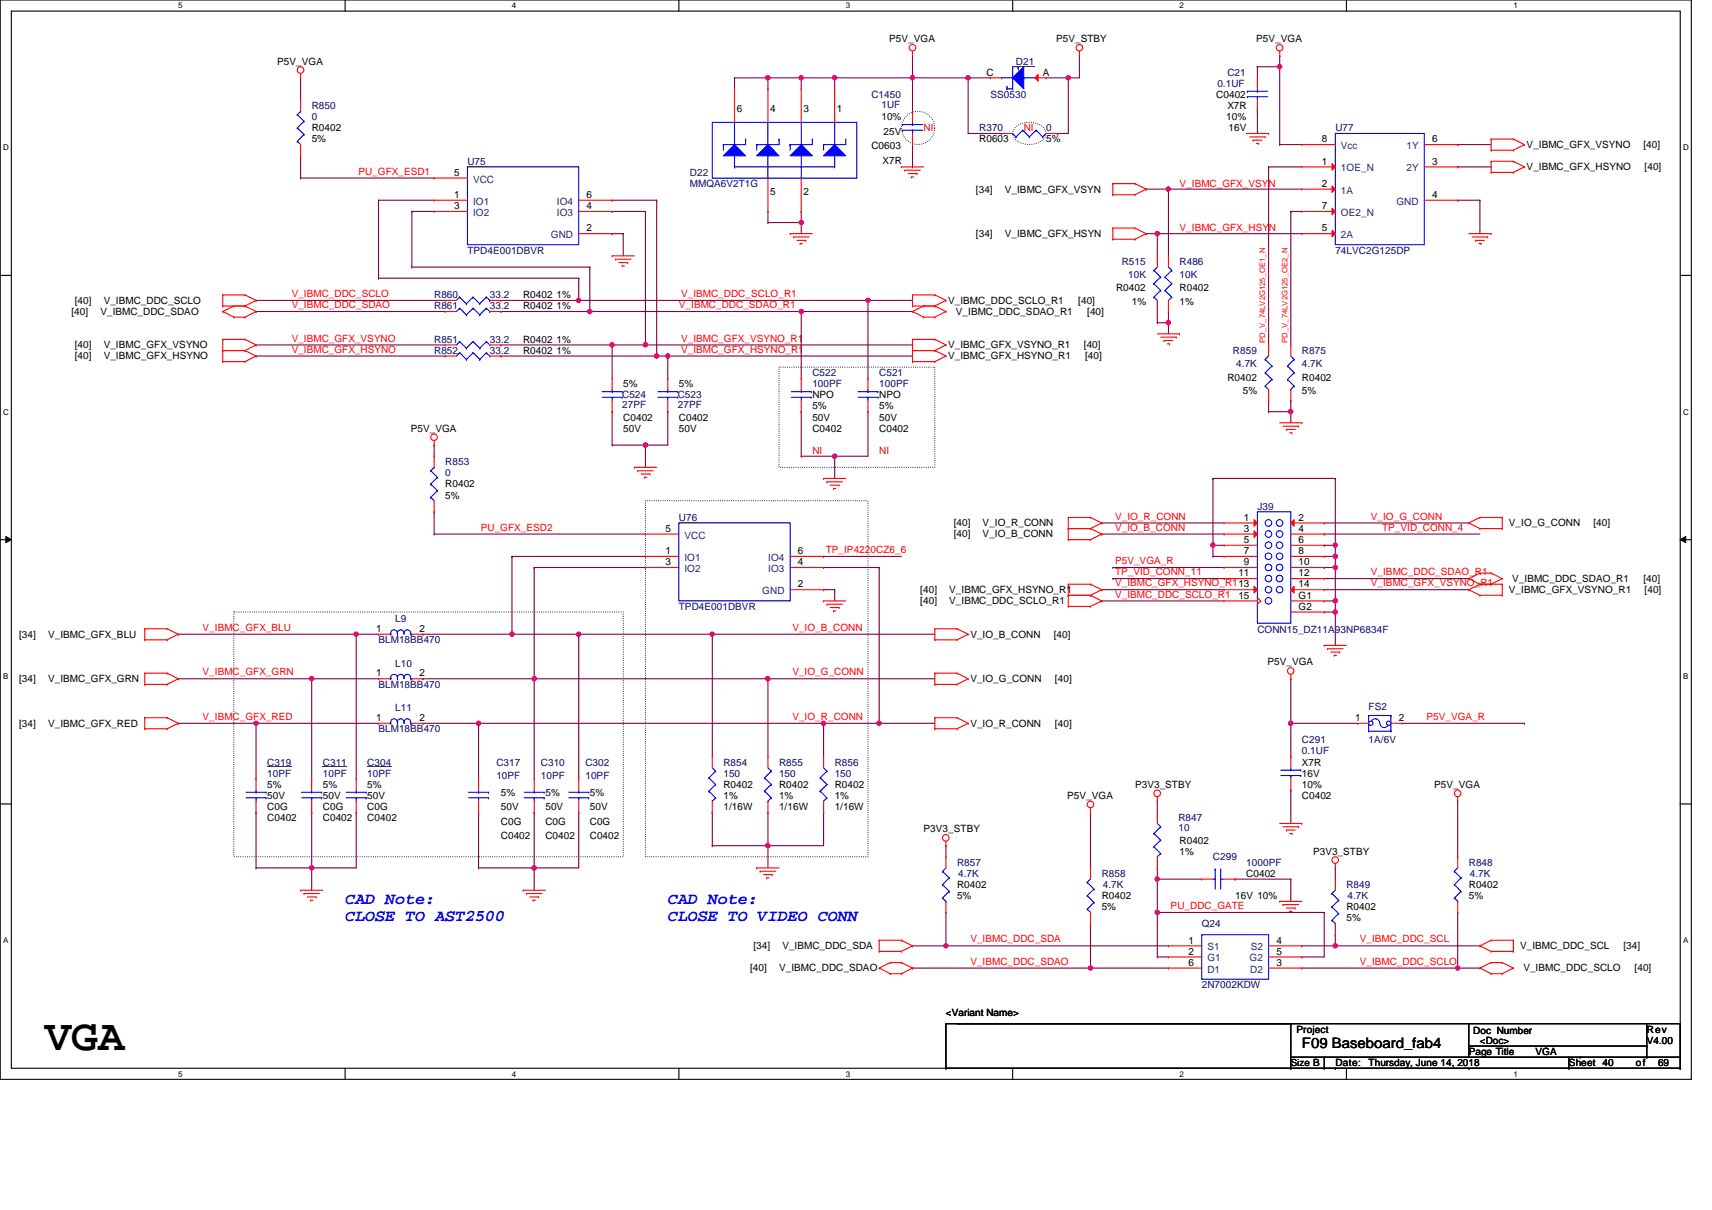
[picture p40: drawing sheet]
<svg xmlns="http://www.w3.org/2000/svg" width="297mm" height="210mm" viewBox="0 0 297 210" stroke-linecap="round" stroke-linejoin="round" font-family="sans-serif">
<defs><g id="words">
<text font-size="7.7" x="7.8" y="182.1">VGA</text>
<g font-size="2.9" fill="#00f">
<text x="59.9" y="156.8">CAD Note:</text>
<text x="59.9" y="159.7">CLOSE TO AST2500</text>
<text x="115.9" y="156.8">CAD Note:</text>
<text x="115.9" y="159.7">CLOSE TO VIDEO CONN</text>
</g>
<text font-size="2.5" x="225.9" y="181.8">F09 Baseboard_fab4</text>
<g font-size="1.7">
<text x="48.1" y="11.2">P5V_VGA</text>
<text x="154.3" y="7.3">P5V_VGA</text>
<text x="183.2" y="7.3">P5V_STBY</text>
<text x="218" y="7.3">P5V_VGA</text>
<text x="171.2" y="13.1">C</text>
<text x="180.9" y="13.1">A</text>
<text x="211" y="17">C0402</text>
<text x="54.1" y="22.8">R0402</text>
<text x="127.8" y="19.5">6</text>
<text x="133.6" y="19.5">4</text>
<text x="139.4" y="19.5">3</text>
<text x="145.2" y="19.5">1</text>
<text x="152.9" y="20.8">10%</text>
<text x="153.3" y="23.3">25V</text>
<text x="212.8" y="20.8">10%</text>
<text x="213" y="18.9">X7R</text>
<text x="213.1" y="22.8">16V</text>
<text x="54.1" y="24.7">5%</text>
<text x="151.2" y="25.9">C0603</text>
<text x="153.1" y="28.4">X7R</text>
<text x="169.9" y="24.7">R0603</text>
<text x="181.5" y="24.7">5%</text>
<text x="229.4" y="28.6">1</text>
<text x="229.4" y="24.7">8</text>
<text x="248.5" y="28.6">3</text>
<text x="248.5" y="24.7">6</text>
<text x="264.9" y="25.7">V_IBMC_GFX_VSYNO</text>
<text x="264.9" y="29.5">V_IBMC_GFX_HSYNO</text>
<text x="285.2" y="25.7">[40]</text>
<text x="285.3" y="29.5">[40]</text>
<text x="78.8" y="34.3">1</text>
<text x="78.8" y="30.5">5</text>
<text x="101.8" y="34.3">6</text>
<text x="133.6" y="33.8">5</text>
<text x="139.4" y="33.8">2</text>
<text x="169.3" y="33.4">[34]</text>
<text x="174.3" y="33.4">V_IBMC_GFX_VSYN</text>
<text x="229.4" y="32.4">2</text>
<text x="248.5" y="34.3">4</text>
<text x="78.8" y="36.3">3</text>
<text x="101.8" y="36.3">4</text>
<text x="101.8" y="40.1">2</text>
<text x="169.3" y="41.1">[34]</text>
<text x="174.3" y="41.1">V_IBMC_GFX_HSYN</text>
<text x="229.4" y="40.1">5</text>
<text x="229.4" y="36.3">7</text>
<text x="13" y="52.7">[40]</text>
<text x="18" y="52.7">V_IBMC_DDC_SCLO</text>
<text x="90.8" y="51.7">R0402</text>
<text x="90.8" y="53.7">R0402</text>
<text x="96.6" y="51.7">1%</text>
<text x="96.6" y="53.7">1%</text>
<text x="164.5" y="52.7">V_IBMC_DDC_SCLO_R1</text>
<text x="187.1" y="52.7">[40]</text>
<text x="193.7" y="50.6">R0402</text>
<text x="196.4" y="52.9">1%</text>
<text x="204.7" y="50.6">R0402</text>
<text x="204.7" y="52.9">1%</text>
<text x="12.4" y="54.6">[40]</text>
<text x="17.4" y="54.6">V_IBMC_DDC_SDAO</text>
<text x="90.8" y="59.5">R0402</text>
<text x="96.6" y="59.5">1%</text>
<text x="165.9" y="54.6">V_IBMC_DDC_SDAO_R1</text>
<text x="188.6" y="54.6">[40]</text>
<text x="13" y="60.4">[40]</text>
<text x="13" y="62.4">[40]</text>
<text x="18" y="60.4">V_IBMC_GFX_VSYNO</text>
<text x="18" y="62.4">V_IBMC_GFX_HSYNO</text>
<text x="90.8" y="61.4">R0402</text>
<text x="96.6" y="61.4">1%</text>
<text x="164.5" y="60.4">V_IBMC_GFX_VSYNO_R1</text>
<text x="164.5" y="62.4">V_IBMC_GFX_HSYNO_R1</text>
<text x="188.1" y="60.4">[40]</text>
<text x="188.3" y="62.4">[40]</text>
<text x="108.1" y="67.2">5%</text>
<text x="117.8" y="67.2">5%</text>
<text x="140.9" y="69.1">NPO</text>
<text x="140.9" y="71">5%</text>
<text x="152.5" y="69.1">NPO</text>
<text x="152.5" y="71">5%</text>
<text x="213" y="66">R0402</text>
<text x="215.7" y="68.3">5%</text>
<text x="225.9" y="66">R0402</text>
<text x="225.9" y="68.3">5%</text>
<text x="71.3" y="74.9">P5V_VGA</text>
<text x="108.1" y="73">C0402</text>
<text x="108.1" y="74.9">50V</text>
<text x="117.8" y="73">C0402</text>
<text x="117.8" y="74.9">50V</text>
<text x="140.9" y="73">50V</text>
<text x="140.9" y="74.9">C0402</text>
<text x="152.5" y="73">50V</text>
<text x="152.5" y="74.9">C0402</text>
<text x="77.3" y="84.5">R0402</text>
<text x="77.3" y="86.5">5%</text>
<text x="115.5" y="92.2">5</text>
<text x="165.5" y="91.3">[40]</text>
<text x="165.5" y="93.2">[40]</text>
<text x="170.5" y="91.3">V_IO_R_CONN</text>
<text x="170.5" y="93.2">V_IO_B_CONN</text>
<text x="215.8" y="94.2">5</text>
<text x="215.8" y="92.2">3</text>
<text x="215.8" y="90.3">1</text>
<text x="225.3" y="94.2">6</text>
<text x="225.3" y="92.2">4</text>
<text x="225.3" y="90.3">2</text>
<text x="261.8" y="91.3">V_IO_G_CONN</text>
<text x="276.5" y="91.3">[40]</text>
<text x="115.5" y="96.1">1</text>
<text x="115.5" y="98">3</text>
<text x="138.4" y="98">4</text>
<text x="138.4" y="96.1">6</text>
<text x="138.4" y="101.9">2</text>
<text x="214.9" y="100">11</text>
<text x="215.8" y="96.1">7</text>
<text x="215.8" y="98">9</text>
<text x="225.3" y="96.1">8</text>
<text x="225.3" y="101.9">14</text>
<text x="225.3" y="100">12</text>
<text x="225.3" y="98">10</text>
<text x="262.4" y="101">V_IBMC_DDC_SDAO_R1</text>
<text x="285.2" y="101">[40]</text>
<text x="159.7" y="104.8">[40]</text>
<text x="159.7" y="102.9">[40]</text>
<text x="164.7" y="104.8">V_IBMC_DDC_SCLO_R1</text>
<text x="164.7" y="102.9">V_IBMC_GFX_HSYNO_R1</text>
<text x="214.9" y="103.8">15</text>
<text x="225.3" y="103.8">G1</text>
<text x="225.3" y="105.8">G2</text>
<text x="261.8" y="102.9">V_IBMC_GFX_VSYNO_R1</text>
<text x="285.3" y="102.9">[40]</text>
<text x="3.3" y="110.6">[34]</text>
<text x="8.3" y="110.6">V_IBMC_GFX_BLU</text>
<text x="65.3" y="109.6">1</text>
<text x="72.8" y="109.6">2</text>
<text x="168.4" y="110.6">V_IO_B_CONN</text>
<text x="182.8" y="110.6">[40]</text>
<text x="3.3" y="118.3">[34]</text>
<text x="8.3" y="118.3">V_IBMC_GFX_GRN</text>
<text x="65.3" y="117.3">1</text>
<text x="72.8" y="117.3">2</text>
<text x="168.4" y="118.3">V_IO_G_CONN</text>
<text x="183" y="118.3">[40]</text>
<text x="219.9" y="115.4">P5V_VGA</text>
<text x="65.3" y="125.1">1</text>
<text x="72.8" y="125.1">2</text>
<text x="235.1" y="125.1">1</text>
<text x="242.7" y="125.1">2</text>
<text x="3.3" y="126">[34]</text>
<text x="8.3" y="126">V_IBMC_GFX_RED</text>
<text x="168.4" y="126">V_IO_R_CONN</text>
<text x="183" y="126">[40]</text>
<text x="46.4" y="136.7">5%</text>
<text x="56" y="136.7">5%</text>
<text x="63.7" y="136.7">5%</text>
<text x="125.5" y="136.7">R0402</text>
<text x="135.2" y="136.7">R0402</text>
<text x="144.8" y="136.7">R0402</text>
<text x="196.9" y="136.7">P3V3_STBY</text>
<text x="225.9" y="132.8">X7R</text>
<text x="225.9" y="136.7">10%</text>
<text x="225.9" y="134.7">16V</text>
<text x="248.9" y="136.7">P5V_VGA</text>
<text x="46.4" y="138.6">50V</text>
<text x="46.4" y="140.5">C0G</text>
<text x="46.4" y="142.5">C0402</text>
<text x="56" y="138.6">50V</text>
<text x="56" y="140.5">C0G</text>
<text x="56" y="142.5">C0402</text>
<text x="63.7" y="138.6">50V</text>
<text x="63.7" y="140.5">C0G</text>
<text x="63.7" y="142.5">C0402</text>
<text x="86.9" y="138">5%</text>
<text x="86.9" y="140.5">50V</text>
<text x="86.9" y="143">C0G</text>
<text x="94.6" y="138">5%</text>
<text x="94.6" y="140.5">50V</text>
<text x="94.6" y="143">C0G</text>
<text x="102.3" y="138">5%</text>
<text x="102.3" y="140.5">50V</text>
<text x="102.3" y="143">C0G</text>
<text x="125.5" y="138.6">1%</text>
<text x="125.5" y="140.5">1/16W</text>
<text x="135.2" y="138.6">1%</text>
<text x="135.2" y="140.5">1/16W</text>
<text x="144.8" y="138.6">1%</text>
<text x="144.8" y="140.5">1/16W</text>
<text x="185.2" y="138.6">P5V_VGA</text>
<text x="225.9" y="138.6">C0402</text>
<text x="86.9" y="145.5">C0402</text>
<text x="94.6" y="145.5">C0402</text>
<text x="102.3" y="145.5">C0402</text>
<text x="160.2" y="144.4">P3V3_STBY</text>
<text x="204.7" y="148.3">1%</text>
<text x="204.7" y="146.3">R0402</text>
<text x="227.8" y="148.3">P3V3_STBY</text>
<text x="166" y="154.1">R0402</text>
<text x="166" y="156">5%</text>
<text x="191.2" y="156">R0402</text>
<text x="214.3" y="156">16V 10%</text>
<text x="216.2" y="152.1">C0402</text>
<text x="254.8" y="154.1">R0402</text>
<text x="254.8" y="156">5%</text>
<text x="191.2" y="157.9">5%</text>
<text x="233.6" y="157.9">R0402</text>
<text x="233.6" y="159.8">5%</text>
<text x="130.7" y="164.7">[34]</text>
<text x="135.7" y="164.7">V_IBMC_DDC_SDA</text>
<text x="206.2" y="165.6">2</text>
<text x="206.2" y="163.7">1</text>
<text x="206.2" y="167.5">6</text>
<text x="221.5" y="165.6">5</text>
<text x="221.5" y="163.7">4</text>
<text x="221.5" y="167.5">3</text>
<text x="263.7" y="164.7">V_IBMC_DDC_SCL</text>
<text x="281.7" y="164.7">[34]</text>
<text x="130.2" y="168.5">[40]</text>
<text x="135.2" y="168.5">V_IBMC_DDC_SDAO</text>
<text x="264.3" y="168.5">V_IBMC_DDC_SCLO</text>
<text x="283.6" y="168.5">[40]</text>
<text x="164.1" y="176.2">&lt;Variant Name&gt;</text>
<text x="224.9" y="179.1">Project</text>
<text x="255.6" y="179.3">Doc Number</text>
<text x="285.7" y="179.1">Rev</text>
<text x="224" y="184.9">Size B</text>
<text x="231.7" y="184.9">Date:</text>
<text x="237.5" y="184.9">Thursday, June 14, 2018</text>
<text x="254.8" y="183">Page Title</text>
<text x="256.8" y="181.1">&lt;Doc&gt;</text>
<text x="266.4" y="183">VGA</text>
<text x="272.2" y="184.9">Sheet 40</text>
<text x="283.8" y="184.9">of</text>
<text x="285.7" y="181.1">V4.00</text>
<text x="287.7" y="184.9">69</text>
</g>
<g font-size="1.7" fill="#000080">
<text x="176.3" y="11.2">D21</text>
<text x="151.2" y="17">C1450</text>
<text x="171.8" y="17">SS0530</text>
<text x="211.2" y="15">0.1UF</text>
<text x="213" y="13.1">C21</text>
<text x="54.1" y="18.9">R850</text>
<text x="54.1" y="20.8">0</text>
<text x="152.9" y="18.7">1UF</text>
<text x="169.9" y="22.8">R370</text>
<text x="181.5" y="22.8">0</text>
<text x="231.7" y="22.8">U77</text>
<text x="81.1" y="28.6">U75</text>
<text x="119.7" y="30.5">D22</text>
<text x="119.7" y="32.4">MMQA6V2T1G</text>
<text x="81.1" y="44">TPD4E001DBVR</text>
<text x="194.6" y="45.9">R515</text>
<text x="204.7" y="45.9">R486</text>
<text x="231.7" y="44">74LVC2G125DP</text>
<text x="75.3" y="51.7">R860</text>
<text x="75.3" y="53.7">R861</text>
<text x="85" y="51.7">33.2</text>
<text x="85" y="53.7">33.2</text>
<text x="195.8" y="48.3">10K</text>
<text x="204.7" y="48.3">10K</text>
<text x="75.3" y="59.5">R851</text>
<text x="85" y="59.5">33.2</text>
<text x="75.3" y="61.4">R852</text>
<text x="85" y="61.4">33.2</text>
<text x="140.9" y="65.2">C522</text>
<text x="152.5" y="65.2">C521</text>
<text x="213.9" y="61.4">R859</text>
<text x="214.5" y="63.7">4.7K</text>
<text x="225.9" y="61.4">R875</text>
<text x="225.9" y="63.7">4.7K</text>
<text x="107.9" y="69.1">C524</text>
<text x="107.9" y="70.8">27PF</text>
<text x="117.6" y="69.1">C523</text>
<text x="117.6" y="70.8">27PF</text>
<text x="140.9" y="67.2">100PF</text>
<text x="152.5" y="67.2">100PF</text>
<text x="77.3" y="80.7">R853</text>
<text x="77.3" y="82.6">0</text>
<text x="218.2" y="88.4">J39</text>
<text x="117.8" y="90.3">U76</text>
<text x="68.6" y="107.9">L9</text>
<text x="117.8" y="105.8">TPD4E001DBVR</text>
<text x="65.7" y="111.6">BLM18BB470</text>
<text x="218.2" y="109.8">CONN15_DZ11A93NP6834F</text>
<text x="65.7" y="119.3">BLM18BB470</text>
<text x="68.6" y="115.6">L10</text>
<text x="68.6" y="123.4">L11</text>
<text x="237.5" y="123.1">FS2</text>
<text x="65.7" y="127">BLM18BB470</text>
<text x="225.9" y="128.9">C291</text>
<text x="225.9" y="130.9">0.1UF</text>
<text x="237.5" y="128.9">1A/6V</text>
<text x="46.4" y="132.8">C319</text>
<text x="46.4" y="134.7">10PF</text>
<text x="56" y="132.8">C311</text>
<text x="56" y="134.7">10PF</text>
<text x="63.7" y="132.8">C304</text>
<text x="63.7" y="134.7">10PF</text>
<text x="86.1" y="132.8">C317</text>
<text x="86.1" y="135.1">10PF</text>
<text x="93.9" y="132.8">C310</text>
<text x="93.9" y="135.1">10PF</text>
<text x="101.6" y="132.8">C302</text>
<text x="101.6" y="135.1">10PF</text>
<text x="125.5" y="132.8">R854</text>
<text x="125.5" y="134.7">150</text>
<text x="135.2" y="132.8">R855</text>
<text x="135.2" y="134.7">150</text>
<text x="144.8" y="132.8">R856</text>
<text x="144.8" y="134.7">150</text>
<text x="204.5" y="142.5">R847</text>
<text x="204.5" y="144.2">10</text>
<text x="210.5" y="149.2">C299</text>
<text x="166" y="150.2">R857</text>
<text x="166.2" y="152.1">4.7K</text>
<text x="191.2" y="152.1">R858</text>
<text x="191.3" y="154.1">4.7K</text>
<text x="216.2" y="150.2">1000PF</text>
<text x="233.6" y="154.1">R849</text>
<text x="233.8" y="156">4.7K</text>
<text x="254.8" y="150.2">R848</text>
<text x="255" y="152.1">4.7K</text>
<text x="208.5" y="160.8">Q24</text>
<text x="208.5" y="171.4">2N7002KDW</text>
</g>
<g font-size="1.7" fill="#f00">
<text x="160.2" y="22.8">NI</text>
<text x="177.6" y="22.8">NI</text>
<text x="62.2" y="30.3">PU_GFX_ESD1</text>
<text x="204.7" y="32.4">V_IBMC_GFX_VSYN</text>
<text x="204.7" y="40.2">V_IBMC_GFX_HSYN</text>
<text x="50.6" y="51.5">V_IBMC_DDC_SCLO</text>
<text x="50.6" y="53.4">V_IBMC_DDC_SDAO</text>
<text x="117.8" y="53.4">V_IBMC_DDC_SDAO_R1</text>
<text x="118.2" y="51.5">V_IBMC_DDC_SCLO_R1</text>
<text x="50.6" y="59.2">V_IBMC_GFX_VSYNO</text>
<text x="118.2" y="59.2">V_IBMC_GFX_VSYNO_R1</text>
<text x="50.6" y="61.2">V_IBMC_GFX_HSYNO</text>
<text x="118.2" y="61.2">V_IBMC_GFX_HSYNO_R1</text>
<text x="140.9" y="78.8">NI</text>
<text x="152.5" y="78.8">NI</text>
<text x="83.4" y="92.1">PU_GFX_ESD2</text>
<text x="143.3" y="95.9">TP_IP4220CZ6_6</text>
<text x="193.5" y="90.1">V_IO_R_CONN</text>
<text x="193.5" y="92.1">V_IO_B_CONN</text>
<text x="237.8" y="90.1">V_IO_G_CONN</text>
<text x="239.8" y="92.1">TP_VID_CONN_4</text>
<text x="193.5" y="97.9">P5V_VGA_R</text>
<text x="193.5" y="99.8">TP_VID_CONN_11</text>
<text x="193.5" y="101.7">V_IBMC_GFX_HSYNO_R113</text>
<text x="237.8" y="99.8">V_IBMC_DDC_SDAO_R1</text>
<text x="237.8" y="101.7">V_IBMC_GFX_VSYNO_R1</text>
<text x="193.5" y="103.7">V_IBMC_DDC_SCLO_R1</text>
<text x="35.2" y="109.4">V_IBMC_GFX_BLU</text>
<text x="137.5" y="109.4">V_IO_B_CONN</text>
<text x="35.2" y="117.2">V_IBMC_GFX_GRN</text>
<text x="137.5" y="117.2">V_IO_G_CONN</text>
<text x="35.2" y="124.9">V_IBMC_GFX_RED</text>
<text x="137.5" y="124.9">V_IO_R_CONN</text>
<text x="247.5" y="124.9">P5V_VGA_R</text>
<text x="203.1" y="157.7">PU_DDC_GATE</text>
<text x="168.4" y="163.5">V_IBMC_DDC_SDA</text>
<text x="168.4" y="167.3">V_IBMC_DDC_SDAO</text>
<text x="235.9" y="167.3">V_IBMC_DDC_SCLO</text>
<text x="235.9" y="163.5">V_IBMC_DDC_SCL</text>
</g>
<g font-size="1.7" fill="#004080">
<text x="232.7" y="29.7">1OE_N</text>
<text x="232.7" y="25.9">Vcc</text>
<text x="244" y="29.7">2Y</text>
<text x="244" y="25.9">1Y</text>
<text x="82.1" y="35.5">IO1</text>
<text x="82.1" y="31.7">VCC</text>
<text x="96.6" y="35.5">IO4</text>
<text x="232.7" y="33.6">1A</text>
<text x="242.3" y="35.5">GND</text>
<text x="82.1" y="37.5">IO2</text>
<text x="95.6" y="41.3">GND</text>
<text x="96.6" y="37.5">IO3</text>
<text x="232.7" y="41.3">2A</text>
<text x="232.7" y="37.5">OE2_N</text>
<text x="118.8" y="93.4">VCC</text>
<text x="118.8" y="97.3">IO1</text>
<text x="118.8" y="99.2">IO2</text>
<text x="133.3" y="99.2">IO3</text>
<text x="133.3" y="97.3">IO4</text>
<text x="132.3" y="103.1">GND</text>
<text x="209.5" y="166.8">G1</text>
<text x="209.5" y="164.9">S1</text>
<text x="216.8" y="166.8">G2</text>
<text x="217" y="164.9">S2</text>
<text x="209.5" y="168.7">D1</text>
<text x="216.9" y="168.7">D2</text>
</g>
<g font-size="1.4">
<text x="30.9" y="1.5">5</text>
<text x="88.8" y="1.5">4</text>
<text x="146.7" y="1.5">3</text>
<text x="204.7" y="1.5">2</text>
<text x="262.6" y="1.5">1</text>
<text x=".5" y="26.1">D</text>
<text x="292" y="26.1">D</text>
<text x=".5" y="71.9">C</text>
<text x="292" y="71.9">C</text>
<text x=".5" y="117.8">B</text>
<text x="292" y="117.8">B</text>
<text x=".5" y="163.6">A</text>
<text x="292" y="163.6">A</text>
<text x="30.9" y="186.8">5</text>
<text x="88.8" y="186.8">4</text>
<text x="146.7" y="186.8">3</text>
<text x="204.7" y="186.8">2</text>
<text x="262.6" y="186.8">1</text>
</g>
<g font-size="1.3" fill="#f00">
<text x="219.5" y="59.5" transform="rotate(-90 219.5 59.5)">PD_V_74LV2G125_OE1_N</text>
<text x="223.4" y="59.5" transform="rotate(-90 223.4 59.5)">PD_V_74LV2G125_OE2_N</text>
</g>
</g></defs>
<path d="M0 0h293.5v187.2h-293.5zM2 1.9h289.5v183.4h-289.5z" fill="none" stroke="#000" stroke-width=".19"/>
<g fill="#fff">
<path d="M30.9 .2h.8v1.6h-.8z"/>
<path d="M30.9 185.5h.8v1.6h-.8z"/>
</g>
<path d="M59.9 0v1.9M59.9 185.3v1.9" fill="none" stroke="#000" stroke-width=".19"/>
<g fill="#fff">
<path d="M88.8 .2h.8v1.6h-.8z"/>
<path d="M88.8 185.5h.8v1.6h-.8z"/>
</g>
<path d="M117.8 0v1.9M117.8 185.3v1.9" fill="none" stroke="#000" stroke-width=".19"/>
<g fill="#fff">
<path d="M146.7 .2h.8v1.6h-.8z"/>
<path d="M146.7 185.5h.8v1.6h-.8z"/>
</g>
<path d="M175.7 0v1.9M175.7 185.3v1.9" fill="none" stroke="#000" stroke-width=".19"/>
<g fill="#fff">
<path d="M204.7 .2h.7v1.6h-.7z"/>
<path d="M204.7 185.5h.7v1.6h-.7z"/>
</g>
<path d="M233.6 0v1.9M233.6 185.3v1.9" fill="none" stroke="#000" stroke-width=".19"/>
<g fill="#fff">
<path d="M262.6 .2h.7v1.6h-.7z"/>
<path d="M262.6 185.5h.7v1.6h-.7z"/>
<path d="M.5 24.8h1v1.6h-1z"/>
<path d="M292 24.8h1v1.6h-1z"/>
<path d="M.5 70.7h1v1.5h-1z"/>
<path d="M292 70.7h1v1.5h-1z"/>
</g>
<path d="M0 47.8h2M291.5 47.8h2" fill="none" stroke="#000" stroke-width=".19"/>
<g fill="#fff">
<path d="M.5 116.5h.9v1.6h-.9z"/>
<path d="M292 116.5h.9v1.6h-.9z"/>
</g>
<path d="M0 93.6h2M291.5 93.6h2" fill="none" stroke="#000" stroke-width=".19"/>
<path d="M1 93.1l1 .5-1 .5zM291.5 93.6l1-.5v1z" fill="#000"/>
<path d="M1 93.1l1 .5-1 .5zM291.5 93.6l1-.5v1z" fill="none" stroke="#000" stroke-width=".17"/>
<g fill="#fff">
<path d="M.5 162.4h.9v1.5h-.9z"/>
<path d="M292 162.4h.9v1.5h-.9z"/>
</g>
<path d="M0 139.5h2M291.5 139.5h2" fill="none" stroke="#000" stroke-width=".19"/>
<g fill="none" stroke="#000" stroke-width=".19" stroke-dasharray="0 .4">
<path d="M176.3 21.9a3.8 3.8 0 0 1 4.9 .4 1.54 1.54 0 0 1-.8 2.3 3.7 3.7 0 0 1-4.4-.6 1.41 1.41 0 0 1 .3-2.1zM135.2 63.7h27v17.4h-27zM112 86.9h38.6v61.7h-38.6zM40.6 106.2h67.5v42.4h-67.5z"/>
<circle cx="159.3" cy="22.2" r="2.89"/>
</g>
<path d="M200.8 150.6h.1M200.8 150.6v1.9" fill="none" stroke="#800040" stroke-width=".19"/>
<circle cx="200.8" cy="152.5" r=".38" fill="#f0f"/>
<circle cx="200.8" cy="152.5" r=".38" fill="none" stroke="#f0f" stroke-width=".19"/>
<path d="M200.8 152.5h.1M200.8 152.5h7.7M200.8 152.5v5.8M214.3 152.5h.1M214.3 152.5h9.7M224 152.5h.1M224 152.5v3.9M252.9 158.3h.1M252.9 158.3v9.6h-27M200.8 166h.1M200.8 166h1.9M225.9 167.9h.1" fill="none" stroke="#800040" stroke-width=".19"/>
<circle cx="252.9" cy="167.9" r=".38" fill="#f0f"/>
<circle cx="252.9" cy="167.9" r=".38" fill="none" stroke="#f0f" stroke-width=".19"/>
<path d="M252.9 139v9.6M231.7 150.6h.1M231.7 150.6v1.9M252.9 148.6h.1M225.9 164.1h.1M225.9 164.1h30.9M231.7 164.1h.1M231.7 162.2h.1M231.7 162.2v1.9M252.9 167.9h.1M252.9 167.9h3.9" fill="none" stroke="#800040" stroke-width=".19"/>
<circle cx="231.7" cy="164.1" r=".38" fill="#f0f"/>
<circle cx="231.7" cy="164.1" r=".38" fill="none" stroke="#f0f" stroke-width=".19"/>
<path d="M200.8 139h.1M200.8 139v1.9M200.8 158.3h.1M200.8 158.3h29M229.8 158.3h.1M229.8 158.3v7.7h-3.9M225.9 166h.1" fill="none" stroke="#800040" stroke-width=".19"/>
<circle cx="200.8" cy="158.3" r=".38" fill="#f0f"/>
<circle cx="200.8" cy="158.3" r=".38" fill="none" stroke="#f0f" stroke-width=".19"/>
<path d="M115.9 61.8h.1M115.9 61.8v3.8M115.9 61.8h42.4M200.8 158.3h.1M200.8 158.3v7.7" fill="none" stroke="#800040" stroke-width=".19"/>
<circle cx="115.8" cy="61.8" r=".38" fill="#f0f"/>
<circle cx="115.8" cy="61.8" r=".38" fill="none" stroke="#f0f" stroke-width=".19"/>
<g fill="none" stroke="#800040" stroke-width=".19">
<path d="M52.2 17.4h.1M52.2 13.5v3.9M52.2 27h.1M52.2 30.9h.1M52.2 27v3.9M52.2 30.9h23.1M65.7 34.7h.1M65.7 34.7h9.6M65.7 34.7v13.6M71.5 36.7h.1M71.5 36.7h3.8M71.5 36.7v9.6"/>
<path d="M106.2 36.7h.1M106.2 36.7h5.8M112 36.7h.1M112 36.7v23.1M44.4 52.1h.1M44.4 54h.1M44.4 59.8h.1M44.4 52.1h32.9M44.4 54h32.9M44.4 59.8h32.9M86.9 59.8h.1M86.9 59.8h19.3"/>
<path d="M106.2 40.5h.1M106.2 40.5h1.9M108.1 40.5h.1M108.1 40.5v3.9M112 59.8h.1M112 59.8h46.3M44.4 61.8h.1M44.4 61.8h32.9M86.9 61.8h.1M86.9 61.8h27M142.9 102.3h.1M142.9 102.3h1.9"/>
<path d="M144.8 102.3h.1M144.8 102.3v1.9"/>
</g>
<circle cx="112" cy="59.8" r=".38" fill="#f0f"/>
<circle cx="112" cy="59.8" r=".38" fill="none" stroke="#f0f" stroke-width=".19"/>
<path d="M106.2 34.7h.1M106.2 34.7h7.7M113.9 34.7h.1M113.9 34.7v27.1" fill="none" stroke="#800040" stroke-width=".19"/>
<circle cx="113.9" cy="61.8" r=".38" fill="#f0f"/>
<circle cx="113.9" cy="61.8" r=".38" fill="none" stroke="#f0f" stroke-width=".19"/>
<path d="M139 54h.1M139 54h19.3M150.6 52.1h.1M150.6 52.1h7.7M113.9 61.8h.1M113.9 61.8h2" fill="none" stroke="#800040" stroke-width=".19"/>
<circle cx="139" cy="54" r=".38" fill="#f0f"/>
<circle cx="139" cy="54" r=".38" fill="none" stroke="#f0f" stroke-width=".19"/>
<path d="M139 54h.1M139 54v11.6M150.6 52.1h.1M150.6 52.1v13.5M139 71.4h.1M139 79.1h.1M139 71.4v7.7M144.8 79.1h.1M144.8 79.1v3.9M150.6 71.4h.1M150.6 71.4v7.7h-11.6" fill="none" stroke="#800040" stroke-width=".19"/>
<circle cx="144.8" cy="79.1" r=".38" fill="#f0f"/>
<circle cx="144.8" cy="79.1" r=".38" fill="none" stroke="#f0f" stroke-width=".19"/>
<path d="M106.2 59.8h.1M106.2 59.8v5.8M106.2 59.8h5.8M75.3 77.2h.1M75.3 77.2v1.9M75.3 88.8h.1M75.3 92.6h.1M75.3 88.8v3.8M75.3 92.6h36.7" fill="none" stroke="#800040" stroke-width=".19"/>
<circle cx="106.2" cy="59.8" r=".38" fill="#f0f"/>
<circle cx="106.2" cy="59.8" r=".38" fill="none" stroke="#f0f" stroke-width=".19"/>
<path d="M106.2 71.4h.1M106.2 77.2h.1M106.2 71.4v5.8M106.2 77.2h5.8" fill="none" stroke="#800040" stroke-width=".19"/>
<circle cx="112" cy="77.2" r=".38" fill="#f0f"/>
<circle cx="112" cy="77.2" r=".38" fill="none" stroke="#f0f" stroke-width=".19"/>
<path d="M112 77.2h.1M112 77.2v3.9M115.9 71.4h.1M115.9 71.4v5.8h-3.9M30.9 110h.1M30.9 117.8h.1M30.9 110h30.9M30.9 117.8h23.2M30.9 125.5h.1M30.9 125.5h13.5" fill="none" stroke="#800040" stroke-width=".19"/>
<circle cx="44.4" cy="125.5" r=".38" fill="#f0f"/>
<circle cx="44.4" cy="125.5" r=".38" fill="none" stroke="#f0f" stroke-width=".19"/>
<path d="M54.1 117.8h.1M54.1 117.8v17.3M44.4 125.5h.1M44.4 125.5v9.6M44.4 125.5h21.3" fill="none" stroke="#800040" stroke-width=".19"/>
<circle cx="54.1" cy="117.7" r=".38" fill="#f0f"/>
<circle cx="54.1" cy="117.7" r=".38" fill="none" stroke="#f0f" stroke-width=".19"/>
<path d="M54.1 117.8h.1M54.1 117.8h11.6M61.8 110h.1M61.8 110v25.1" fill="none" stroke="#800040" stroke-width=".19"/>
<circle cx="61.8" cy="110" r=".38" fill="#f0f"/>
<circle cx="61.8" cy="110" r=".38" fill="none" stroke="#f0f" stroke-width=".19"/>
<path d="M61.8 110h.1M61.8 110h3.9M44.4 140.9h.1M44.4 150.6h.1M44.4 140.9v9.7M54.1 140.9h.1M54.1 140.9v9.7h-9.7" fill="none" stroke="#800040" stroke-width=".19"/>
<circle cx="54.1" cy="150.6" r=".38" fill="#f0f"/>
<circle cx="54.1" cy="150.6" r=".38" fill="none" stroke="#f0f" stroke-width=".19"/>
<path d="M73.4 110h.1M73.4 110h15.4M54.1 150.6h.1M54.1 150.6v3.8M61.8 140.9h.1M61.8 140.9v9.7h-7.7" fill="none" stroke="#800040" stroke-width=".19"/>
<circle cx="88.8" cy="110" r=".38" fill="#f0f"/>
<circle cx="88.8" cy="110" r=".38" fill="none" stroke="#f0f" stroke-width=".19"/>
<path d="M73.4 117.8h.1M73.4 117.8h19.3" fill="none" stroke="#800040" stroke-width=".19"/>
<circle cx="92.7" cy="117.7" r=".38" fill="#f0f"/>
<circle cx="92.7" cy="117.7" r=".38" fill="none" stroke="#f0f" stroke-width=".19"/>
<path d="M73.4 125.5h.1M73.4 125.5h9.6" fill="none" stroke="#800040" stroke-width=".19"/>
<circle cx="83" cy="125.5" r=".38" fill="#f0f"/>
<circle cx="83" cy="125.5" r=".38" fill="none" stroke="#f0f" stroke-width=".19"/>
<path d="M92.7 117.8h.1M92.7 117.8v17.3M100.4 110h.1M100.4 110v25.1M83 125.5h.1M83 125.5v9.6" fill="none" stroke="#800040" stroke-width=".19"/>
<circle cx="100.4" cy="110" r=".38" fill="#f0f"/>
<circle cx="100.4" cy="110" r=".38" fill="none" stroke="#f0f" stroke-width=".19"/>
<path d="M83 140.9h.1M83 150.6h.1M83 140.9v9.7M92.7 140.9h.1M92.7 140.9v9.7h-9.7" fill="none" stroke="#800040" stroke-width=".19"/>
<circle cx="92.7" cy="150.6" r=".38" fill="#f0f"/>
<circle cx="92.7" cy="150.6" r=".38" fill="none" stroke="#f0f" stroke-width=".19"/>
<g fill="none" stroke="#800040" stroke-width=".19">
<path d="M88.8 96.5h.1M88.8 96.5h23.2M88.8 96.5v13.5M92.7 98.4h.1M92.7 98.4v19.4M92.7 98.4h19.3M142.9 98.4h.1M142.9 96.5h.1M142.9 96.5h13.5M142.9 98.4h9.6M152.5 98.4h.1M152.5 98.4v27.1"/>
<path d="M88.8 110h.1M88.8 110h73.4M92.7 117.8h.1M92.7 117.8h40.5M100.4 110h.1M123.6 110h.1M123.6 110v21.3M83 125.5h.1M83 125.5h59.9M152.5 125.5h.1M152.5 125.5h9.7M92.7 150.6h.1"/>
<path d="M92.7 150.6v3.8M100.4 140.9h.1M100.4 140.9v9.7h-7.7"/>
</g>
<circle cx="123.6" cy="110" r=".38" fill="#f0f"/>
<circle cx="123.6" cy="110" r=".38" fill="none" stroke="#f0f" stroke-width=".19"/>
<path d="M133.2 117.8h.1M133.2 117.8v13.5M133.2 117.8h29" fill="none" stroke="#800040" stroke-width=".19"/>
<circle cx="133.2" cy="117.7" r=".38" fill="#f0f"/>
<circle cx="133.2" cy="117.7" r=".38" fill="none" stroke="#f0f" stroke-width=".19"/>
<path d="M142.9 125.5h.1M142.9 125.5v5.8M142.9 125.5h9.6" fill="none" stroke="#800040" stroke-width=".19"/>
<circle cx="152.5" cy="125.5" r=".38" fill="#f0f"/>
<circle cx="152.5" cy="125.5" r=".38" fill="none" stroke="#f0f" stroke-width=".19"/>
<circle cx="142.9" cy="125.5" r=".38" fill="#f0f"/>
<circle cx="142.9" cy="125.5" r=".38" fill="none" stroke="#f0f" stroke-width=".19"/>
<path d="M123.6 140.9h.1M123.6 146.7h.1M123.6 140.9v5.8M133.2 140.9h.1M133.2 140.9v5.8h-9.6M142.9 140.9h.1M142.9 140.9v5.8" fill="none" stroke="#800040" stroke-width=".19"/>
<circle cx="133.2" cy="146.7" r=".38" fill="#f0f"/>
<circle cx="133.2" cy="146.7" r=".38" fill="none" stroke="#f0f" stroke-width=".19"/>
<path d="M187.3 9.7h.1M187.3 9.7v3.8M133.2 146.7h.1M133.2 146.7h9.7M133.2 146.7v3.9M164.1 164.1h.1M164.1 164.1h38.6" fill="none" stroke="#800040" stroke-width=".19"/>
<circle cx="164.1" cy="164.1" r=".38" fill="#f0f"/>
<circle cx="164.1" cy="164.1" r=".38" fill="none" stroke="#f0f" stroke-width=".19"/>
<path d="M164.1 158.3h.1M164.1 146.7h.1M164.1 146.7v1.9M164.1 158.3v5.8h-5.8M158.3 164.1h.1M158.3 167.9h.1M189.2 160.2h.1M189.2 160.2v7.7h-30.9" fill="none" stroke="#800040" stroke-width=".19"/>
<circle cx="189.2" cy="167.9" r=".38" fill="#f0f"/>
<circle cx="189.2" cy="167.9" r=".38" fill="none" stroke="#f0f" stroke-width=".19"/>
<g fill="none" stroke="#800040" stroke-width=".19">
<path d="M65.7 48.3h.1M65.7 48.3h34.7M86.9 52.1h.1M86.9 54h.1M86.9 52.1h63.7M86.9 54h15.4M100.4 48.3h.1M100.4 52.1h.1M100.4 48.3v3.8M189.2 150.6h.1M189.2 140.9v9.7M189.2 167.9h.1"/>
<path d="M189.2 167.9h13.5"/>
</g>
<circle cx="150.6" cy="52.1" r=".38" fill="#f0f"/>
<circle cx="150.6" cy="52.1" r=".38" fill="none" stroke="#f0f" stroke-width=".19"/>
<circle cx="100.4" cy="52.1" r=".38" fill="#f0f"/>
<circle cx="100.4" cy="52.1" r=".38" fill="none" stroke="#f0f" stroke-width=".19"/>
<path d="M71.5 46.3h.1M71.5 46.3h30.8M102.3 46.3h.1M102.3 46.3v7.7" fill="none" stroke="#800040" stroke-width=".19"/>
<circle cx="102.3" cy="54" r=".38" fill="#f0f"/>
<circle cx="102.3" cy="54" r=".38" fill="none" stroke="#f0f" stroke-width=".19"/>
<g fill="none" stroke="#800040" stroke-width=".19">
<path d="M158.3 9.7h.1M158.3 9.7v3.8M185.4 13.5h.1M185.4 13.5h1.9M102.3 54h.1M102.3 54h36.7M210.5 96.5h.1M210.5 94.6h.1M210.5 96.5h1.9M210.5 94.6h1.9M210.5 94.6v1.9M231.7 83h.1"/>
<path d="M231.7 83v11.6"/>
</g>
<circle cx="210.4" cy="94.6" r=".38" fill="#f0f"/>
<circle cx="210.4" cy="94.6" r=".38" fill="none" stroke="#f0f" stroke-width=".19"/>
<path d="M210.5 83h.1M210.5 83v11.6M210.5 83h21.2M231.7 98.4h.1M231.7 98.4v5.8" fill="none" stroke="#800040" stroke-width=".19"/>
<circle cx="231.7" cy="104.2" r=".38" fill="#f0f"/>
<circle cx="231.7" cy="104.2" r=".38" fill="none" stroke="#f0f" stroke-width=".19"/>
<circle cx="231.7" cy="98.4" r=".38" fill="#f0f"/>
<circle cx="231.7" cy="98.4" r=".38" fill="none" stroke="#f0f" stroke-width=".19"/>
<path d="M229.8 96.5h.1M229.8 94.6h.1M229.8 96.5h1.9M229.8 94.6h1.9M231.7 96.5h.1M231.7 94.6h.1M231.7 94.6v3.8" fill="none" stroke="#800040" stroke-width=".19"/>
<circle cx="231.7" cy="96.5" r=".38" fill="#f0f"/>
<circle cx="231.7" cy="96.5" r=".38" fill="none" stroke="#f0f" stroke-width=".19"/>
<circle cx="231.7" cy="94.6" r=".38" fill="#f0f"/>
<circle cx="231.7" cy="94.6" r=".38" fill="none" stroke="#f0f" stroke-width=".19"/>
<path d="M229.8 104.2h.1M229.8 106.2h.1M229.8 104.2h1.9M229.8 106.2h1.9M231.7 104.2h.1M231.7 106.2h.1M231.7 104.2v7.8" fill="none" stroke="#800040" stroke-width=".19"/>
<circle cx="231.7" cy="106.2" r=".38" fill="#f0f"/>
<circle cx="231.7" cy="106.2" r=".38" fill="none" stroke="#f0f" stroke-width=".19"/>
<g fill="none" stroke="#800040" stroke-width=".19">
<path d="M191.2 90.7h.1M191.2 92.6h.1M191.2 90.7h21.2M191.2 92.6h21.2M193.1 98.4h.1M193.1 98.4h19.3M229.8 90.7h.1M229.8 92.6h.1M229.8 90.7h25M229.8 92.6h27M191.2 102.3h.1M191.2 104.2h.1"/>
<path d="M191.2 102.3h21.2M191.2 104.2h21.2M193.1 100.4h.1M193.1 100.4h19.3M224 117.8h.1M224 117.8v13.5M229.8 100.4h25M229.8 102.3h25M254.8 100.4h.1M254.8 102.3h.1M224 137.1h.1M224 125.5h.1"/>
<path d="M224 137.1v5.8"/>
</g>
<circle cx="223.9" cy="125.5" r=".38" fill="#f0f"/>
<circle cx="223.9" cy="125.5" r=".38" fill="none" stroke="#f0f" stroke-width=".19"/>
<path d="M218.2 11.6h.1M218.2 11.6v1.9M218.2 11.6h3.8M222 11.6h.1M222 11.6v13.5M222 25.1h.1M222 25.1h3.9M224 125.5h.1M224 125.5h11.5M243.3 125.5h21.2M264.5 125.5h.1" fill="none" stroke="#800040" stroke-width=".19"/>
<circle cx="222" cy="11.6" r=".38" fill="#f0f"/>
<circle cx="222" cy="11.6" r=".38" fill="none" stroke="#f0f" stroke-width=".19"/>
<path d="M218.2 19.3h.1M218.2 19.3v3.9M222 9.7h.1M222 9.7v1.9M202.7 32.8h.1M202.7 32.8h23.2" fill="none" stroke="#800040" stroke-width=".19"/>
<circle cx="202.7" cy="32.8" r=".38" fill="#f0f"/>
<circle cx="202.7" cy="32.8" r=".38" fill="none" stroke="#f0f" stroke-width=".19"/>
<path d="M200.8 40.5h.1M200.8 40.5h25.1" fill="none" stroke="#800040" stroke-width=".19"/>
<circle cx="200.8" cy="40.5" r=".38" fill="#f0f"/>
<circle cx="200.8" cy="40.5" r=".38" fill="none" stroke="#f0f" stroke-width=".19"/>
<g fill="none" stroke="#800040" stroke-width=".19">
<path d="M220.1 29h.1M220.1 29h5.8M220.1 29v30.8M224 36.7h.1M224 36.7h1.9M224 36.7v23.1M252.9 34.7h.1M252.9 25.1h.1M252.9 29h.1M252.9 34.7h3.9M252.9 25.1h5.8M252.9 29h5.8"/>
<path d="M256.8 34.7h.1M256.8 34.7v5.8M220.1 69.5h.1M220.1 71.4h.1M220.1 69.5v1.9M220.1 71.4h3.9"/>
</g>
<circle cx="223.9" cy="71.4" r=".38" fill="#f0f"/>
<circle cx="223.9" cy="71.4" r=".38" fill="none" stroke="#f0f" stroke-width=".19"/>
<g fill="none" stroke="#800040" stroke-width=".19">
<path d="M198.9 32.8h.1M198.9 32.8h3.8M202.7 32.8h.1M202.7 32.8v11.6M198.9 40.5h.1M198.9 40.5h1.9M200.8 40.5h.1M200.8 54h.1M200.8 56h.1M200.8 40.5v3.9M200.8 54v2M202.7 54h.1"/>
<path d="M202.7 54v2h-1.9M224 71.4h.1M224 69.5h.1M224 69.5v3.8"/>
</g>
<circle cx="202.7" cy="56" r=".38" fill="#f0f"/>
<circle cx="202.7" cy="56" r=".38" fill="none" stroke="#f0f" stroke-width=".19"/>
<path d="M127.4 13.5h.1M127.4 13.5v1.9M127.4 13.5h11.6M133.2 13.5h.1M133.2 13.5v1.9M202.7 56h.1M202.7 56v1.9M229.8 98.4h.1M229.8 98.4h1.9" fill="none" stroke="#800040" stroke-width=".19"/>
<circle cx="133.2" cy="13.5" r=".38" fill="#f0f"/>
<circle cx="133.2" cy="13.5" r=".38" fill="none" stroke="#f0f" stroke-width=".19"/>
<path d="M139 13.5h.1M139 13.5v1.9M139 13.5h5.8" fill="none" stroke="#800040" stroke-width=".19"/>
<circle cx="139" cy="13.5" r=".38" fill="#f0f"/>
<circle cx="139" cy="13.5" r=".38" fill="none" stroke="#f0f" stroke-width=".19"/>
<path d="M144.8 13.5h.1M144.8 13.5v1.9M133.2 36.7h.1M133.2 38.6h.1M133.2 36.7v1.9M133.2 38.6h5.8M139 38.6h.1M139 36.7h.1M139 36.7v3.8" fill="none" stroke="#800040" stroke-width=".19"/>
<circle cx="139" cy="38.6" r=".38" fill="#f0f"/>
<circle cx="139" cy="38.6" r=".38" fill="none" stroke="#f0f" stroke-width=".19"/>
<path d="M144.8 13.5h.1M144.8 13.5h13.5" fill="none" stroke="#800040" stroke-width=".19"/>
<circle cx="158.3" cy="13.5" r=".38" fill="#f0f"/>
<circle cx="158.3" cy="13.5" r=".38" fill="none" stroke="#f0f" stroke-width=".19"/>
<circle cx="144.8" cy="13.5" r=".38" fill="#f0f"/>
<circle cx="144.8" cy="13.5" r=".38" fill="none" stroke="#f0f" stroke-width=".19"/>
<path d="M168 13.5h.1M168 13.5v9.7h5.8M168 13.5h3.8M173.8 23.2h.1" fill="none" stroke="#800040" stroke-width=".19"/>
<circle cx="168" cy="13.5" r=".38" fill="#f0f"/>
<circle cx="168" cy="13.5" r=".38" fill="none" stroke="#f0f" stroke-width=".19"/>
<path d="M181.5 13.5h.1M181.5 13.5h3.9M185.4 13.5h.1M185.4 13.5v9.7h-2M183.4 23.2h.1" fill="none" stroke="#800040" stroke-width=".19"/>
<circle cx="185.3" cy="13.5" r=".38" fill="#f0f"/>
<circle cx="185.3" cy="13.5" r=".38" fill="none" stroke="#f0f" stroke-width=".19"/>
<path d="M158.3 13.5h.1M158.3 19.3h.1M158.3 13.5h9.7M158.3 13.5v5.8M158.3 29h.1M158.3 25.1v3.9" fill="none" stroke="#800040" stroke-width=".19"/>
<g fill="none" stroke="#f00" stroke-width=".19">
<path d="M52.2 13.5h.1M52.2 17.4h.1M52.2 12.7v.8M52.2 17.4v1.9M158.3 9.7h.1M158.3 8.9v.8M187.3 9.7h.1M187.3 8.9v.8M222 9.7h.1M222 8.9v.8M52.2 27h.1M52.2 25.1v1.9"/>
<path d="M156.4 29h.1M156.4 29h3.8M157 29.5h.1M157 29.5h2.7M157.6 30.1h1.5M158.1 30.7h.1M158.1 30.7h.4M159.1 30.1h.1M193.1 31.9h.1M193.1 33.8h.1M193.1 39.6h.1M193.1 31.9h3.8"/>
<path d="M193.1 31.9v1.9M193.1 39.6v1.9M193.1 33.8h3.8M193.1 39.6h3.8M196.9 31.9h.1M196.9 33.8h.1M196.9 39.6h.1M196.9 31.9l2 .9M196.9 39.6l2 .9M198.9 32.8h.1M198.9 32.8l-2 1M216.2 23.2h3.9"/>
<path d="M216.8 23.7h2.7M217.4 24.3h.1M217.4 24.3h1.5M218 24.9h.4M218.4 24.9h.1M219.5 23.7h.1M220.1 23.2h.1M258.7 26.1h.1M258.7 24.1h.1M258.7 29.9h.1M258.7 28h.1M258.7 24.1h3.9"/>
<path d="M258.7 26.1h3.9M258.7 24.1v2M258.7 28v1.9M258.7 28h3.9M258.7 29.9h3.9M262.6 24.1h.1M262.6 26.1h.1M262.6 28h.1M262.6 29.9h.1M262.6 24.1l1.9 1M262.6 28l1.9 1M264.5 25.1h.1"/>
<path d="M264.5 29h.1M264.5 25.1l-1.9 1M264.5 29l-1.9 .9M38.6 51.2h.1M38.6 53.1h.1M38.6 54h.1M38.6 58.9h.1M38.6 51.2h3.9M38.6 51.2v1.9M38.6 58.9v3.8M38.6 53.1h3.9M38.6 54l2 1"/>
<path d="M38.6 58.9h3.9M40.6 53.1h.1M40.6 55h.1M40.6 53.1l-2 .9M40.6 55h1.9M42.5 51.2h.1M42.5 53.1h.1M42.5 55h.1M42.5 58.9h.1M42.5 51.2l1.9 .9M42.5 53.1l1.9 .9M42.5 58.9l1.9 .9"/>
<path d="M44.4 52.1h.1M44.4 54h.1M44.4 59.8h.1M44.4 52.1l-1.9 1M44.4 54l-1.9 1M44.4 59.8l-1.9 1M106.2 44.4h.1M106.2 44.4h3.9M106.8 45h.1M106.8 45h2.7M107.4 45.6h1.5M107.9 46.1h.1"/>
<path d="M107.9 46.1h.4M108.9 45.6h.1M137.1 40.5h.1M137.1 40.5h3.8M137.7 41.1h.1M137.7 41.1h2.7M138.3 41.7h1.5M138.8 42.3h.1M138.8 42.3h.4M139.8 41.7h.1M158.3 58.9h.1M158.3 53.1h.1"/>
<path d="M158.3 51.2h.1M158.3 54h.1M158.3 51.2h3.9M158.3 53.1h3.9M158.3 58.9h3.9M158.3 51.2v1.9M158.3 58.9v3.8M158.3 54l1.9 1M160.2 53.1h.1M160.2 55h.1M160.2 55h2M160.2 53.1l-1.9 .9"/>
<path d="M162.2 58.9h.1M162.2 51.2h.1M162.2 53.1h.1M162.2 55h.1M162.2 58.9l1.9 .9M162.2 51.2l1.9 .9M162.2 53.1l1.9 .9M164.1 59.8h.1M164.1 52.1h.1M164.1 54h.1M164.1 59.8l-1.9 1M164.1 52.1l-1.9 1"/>
<path d="M164.1 54l-1.9 1M193.1 41.5h.1M193.1 41.5h3.8M196.9 41.5h.1M198.9 40.5h.1M198.9 40.5l-2 1M200.8 44.4h.1M200.8 54h.1M200.8 57.9h3.9M200.8 44.4v1.9M200.8 52.1v1.9M201.4 58.5h2.7"/>
<path d="M201.9 59.1h.1M201.9 59.1h1.6M202.5 59.6h.4M202.9 59.6h.1M204.1 58.5h.1M204.7 57.9h.1M254.8 40.5h3.9M255.4 41.1h2.7M256 41.7h.1M256 41.7h1.6M256.6 42.3h.4M257 42.3h.1"/>
<path d="M258.1 41.1h.1M258.7 40.5h.1M38.6 60.8h.1M38.6 62.7h.1M38.6 60.8h3.9M38.6 62.7h3.9M42.5 60.8h.1M42.5 62.7h.1M42.5 60.8l1.9 1M44.4 61.8h.1M44.4 61.8l-1.9 .9M75.3 77.2h.1"/>
<path d="M75.3 76.4v.8M106.2 65.6h.1M106.2 71.4h.1M106.2 65.6v2M106.2 69.5v1.9M150.6 65.6h.1M150.6 71.4h.1M150.6 65.6v2M150.6 69.5v1.9M158.3 60.8h.1M158.3 62.7h.1M158.3 60.8h3.9"/>
<path d="M158.3 62.7h3.9M162.2 60.8h.1M162.2 62.7h.1M162.2 60.8l1.9 1M164.1 61.8h.1M164.1 61.8l-1.9 .9M222 73.3h3.9M222.6 73.9h2.7M223.2 74.5h.1M223.2 74.5h1.5M223.8 75.1h.4M224.2 75.1h.1"/>
<path d="M225.3 73.9h.1M225.9 73.3h.1M110.1 81.1h.1M110.1 81.1h3.8M110.7 81.7h.1M110.7 81.7h2.6M111.2 82.2h1.6M111.8 82.8h.1M111.8 82.8h.4M112.8 82.2h.1M142.9 83h.1M142.9 83h3.8"/>
<path d="M143.5 83.6h.1M143.5 83.6h2.7M144 84.2h1.6M144.6 84.7h.1M144.6 84.7h.4M145.6 84.2h.1M185.4 89.8h.1M185.4 91.7h.1M185.4 93.6h.1M185.4 89.8h3.8M185.4 89.8v3.8M185.4 91.7h3.8"/>
<path d="M185.4 93.6h3.8M189.2 89.8h.1M189.2 91.7h.1M189.2 93.6h.1M189.2 89.8l2 .9M189.2 91.7l2 .9M191.2 90.7h.1M191.2 92.6h.1M191.2 90.7l-2 1M191.2 92.6l-2 1M254.8 90.7h.1M254.8 90.7l2 1"/>
<path d="M256.8 99.4h.1M256.8 89.8h.1M256.8 91.7h.1M256.8 89.8h3.8M256.8 91.7h3.8M256.8 99.4l-2 1M256.8 99.4h1.9M256.8 89.8l-2 .9M258.7 99.4h.1M258.7 99.4l1.9 1M260.6 89.8h.1M260.6 91.7h.1"/>
<path d="M260.6 89.8v1.9M25.1 109.1h.1M25.1 111h.1M25.1 116.8h.1M25.1 118.7h.1M25.1 109.1h3.9M25.1 109.1v1.9M25.1 116.8v1.9M25.1 111h3.9M25.1 116.8h3.9M25.1 118.7h3.9M29 109.1h.1"/>
<path d="M29 111h.1M29 116.8h.1M29 118.7h.1M29 109.1l1.9 .9M29 116.8l1.9 1M30.9 110h.1M30.9 117.8h.1M30.9 110l-1.9 1M30.9 117.8l-1.9 .9M142.9 104.2h.1M142.9 104.2h3.8M143.5 104.8h.1"/>
<path d="M143.5 104.8h2.7M144 105.4h1.6M144.6 106h.1M144.6 106h.4M145.6 105.4h.1M162.2 111h.1M162.2 109.1h.1M162.2 118.7h.1M162.2 116.8h.1M162.2 109.1h3.8M162.2 111h3.8M162.2 116.8h3.8"/>
<path d="M162.2 118.7h3.8M162.2 109.1v1.9M162.2 116.8v1.9M166 109.1h.1M166 111h.1M166 116.8h.1M166 118.7h.1M166 109.1l2 .9M166 116.8l2 1M168 110h.1M168 117.8h.1M168 110l-2 1"/>
<path d="M168 117.8l-2 .9M185.4 103.3h.1M185.4 105.2h.1M185.4 101.3h.1M185.4 101.3v3.9M185.4 103.3h3.8M185.4 105.2h3.8M185.4 101.3h3.8M189.2 103.3h.1M189.2 105.2h.1M189.2 101.3h.1M189.2 103.3l2 .9"/>
<path d="M189.2 101.3l2 1M191.2 104.2h.1M191.2 102.3h.1M191.2 104.2l-2 1M191.2 102.3l-2 1M224 117.8h.1M224 117v.8M229.8 112h.1M229.8 112h3.8M230.3 112.5h.1M230.3 112.5h2.7M230.9 113.1h1.5"/>
<path d="M231.5 113.7h.1M231.5 113.7h.4M232.4 113.1h.1M254.8 100.4h.1M254.8 102.3h.1M254.8 100.4l2 .9M254.8 102.3l2 1M256.8 101.3h.1M256.8 103.3h.1M256.8 103.3h3.8M256.8 101.3h3.8M256.8 101.3l-2 1"/>
<path d="M258.7 101.3h.1M260.6 100.4h.1M260.6 101.3h.1M260.6 103.3h.1M260.6 100.4l-1.9 .9M260.6 101.3v2M25.1 124.5h.1M25.1 126.4h.1M25.1 124.5v1.9M25.1 124.5h3.9M25.1 126.4h3.9M29 124.5h.1"/>
<path d="M29 126.4h.1M29 124.5l1.9 1M30.9 125.5h.1M30.9 125.5l-1.9 .9M65.7 125.5h.1M65.7 125.5h1.9M71.5 125.5h1.9M73.4 125.5h.1M133.2 131.3h.1M133.2 131.3v1.9M133.2 139v1.9M162.2 126.4h.1"/>
<path d="M162.2 124.5h.1M162.2 124.5h3.8M162.2 126.4h3.8M162.2 124.5v1.9M166 124.5h.1M166 126.4h.1M166 124.5l2 1M168 125.5h.1M168 125.5l-2 .9M200.8 139h.1M200.8 138.2v.8M252.9 139h.1"/>
<path d="M252.9 138.2v.8M52.2 154.4h.1M52.2 154.4h3.8M52.7 155h.1M52.7 155h2.7M53.3 155.6h1.6M53.9 156.2h.1M53.9 156.2h.4M54.9 155.6h.1M90.8 154.4h.1M90.8 154.4h3.8M91.4 155h.1"/>
<path d="M91.4 155h2.6M91.9 155.6h1.6M92.5 156.2h.1M92.5 156.2h.4M93.5 155.6h.1M131.3 150.6h.1M131.3 150.6h3.9M131.9 151.2h.1M131.9 151.2h2.7M132.5 151.7h1.5M133 152.3h.1M133 152.3h.4"/>
<path d="M133.2 140.9h.1M134 151.7h.1M164.1 146.7h.1M164.1 145.9v.8M189.2 140.9h.1M189.2 140.1v.8M222 156.4h.1M222 156.4h3.9M222 142.9h3.9M222.6 156.9h.1M222.6 156.9h2.7M222.6 143.4h2.7"/>
<path d="M223.2 144h.1M223.2 157.5h1.5M223.2 144h1.5M223.8 158.1h.1M223.8 158.1h.4M223.8 144.6h.4M224.2 144.6h.1M224.7 157.5h.1M225.3 143.4h.1M225.9 142.9h.1M231.7 150.6h.1M231.7 152.5h.1"/>
<path d="M231.7 149.8v.8M231.7 152.5v1.9M152.5 167.9h.1M152.5 163.1h.1M152.5 165h.1M152.5 167.9l2 1M152.5 163.1h3.9M152.5 165h3.9M152.5 163.1v1.9M154.5 167h.1M154.5 168.9h.1M154.5 167h1.9"/>
<path d="M154.5 167l-2 .9M154.5 168.9h1.9M156.4 167h.1M156.4 168.9h.1M156.4 163.1h.1M156.4 165h.1M156.4 167l1.9 .9M156.4 163.1l1.9 1M158.3 167.9h.1M158.3 164.1h.1M158.3 167.9l-1.9 1M158.3 164.1l-1.9 .9"/>
<path d="M231.7 162.2h.1M231.7 160.2v2M256.8 167.9h.1M256.8 164.1h.1M256.8 167.9l1.9 1M256.8 164.1l1.9 .9M258.7 167h.1M258.7 168.9h.1M258.7 163.1h.1M258.7 165h.1M258.7 167h1.9M258.7 168.9h1.9"/>
<path d="M258.7 167l-1.9 .9M258.7 163.1l-1.9 1M258.7 163.1h3.9M258.7 165h3.9M260.6 167h.1M260.6 168.9h.1M260.6 167l2 .9M262.6 167.9h.1M262.6 163.1h.1M262.6 165h.1M262.6 167.9l-2 1M262.6 163.1v1.9"/>
<circle cx="52.2" cy="12.1" r=".57"/>
<circle cx="158.3" cy="8.3" r=".57"/>
<circle cx="187.3" cy="8.3" r=".57"/>
<circle cx="222" cy="8.3" r=".57"/>
<circle cx="75.3" cy="75.8" r=".57"/>
<circle cx="223.9" cy="116.4" r=".57"/>
<circle cx="189.2" cy="139.5" r=".57"/>
<circle cx="200.8" cy="137.6" r=".57"/>
<circle cx="252.9" cy="137.6" r=".57"/>
<circle cx="164.1" cy="145.3" r=".57"/>
<circle cx="231.7" cy="149.2" r=".57"/>
</g>
<g fill="none" stroke="#000" stroke-width=".19">
<path d="M164.1 177.6h.1M164.1 177.6h127.4M164.1 177.6v7.7M224 177.6h.1M224 177.6v7.7M254.8 177.6h.1M254.8 177.6v5.8M285.7 177.6v5.8M291.5 177.6h.1M291.5 177.6v7.7M164.1 185.3h.1M164.1 185.3h127.4"/>
<path d="M224 185.3h.1M224 183.4h67.5M229.8 185.3h.1M229.8 183.4v1.9M231.7 185.3h.1M254.8 185.3h.1M254.8 181.5h30.9M272.2 185.3h.1M272.2 183.4v1.9M274.1 183.4h.1M285.7 181.5h.1M285.7 183.4h.1"/>
<path d="M291.5 185.3h.1M291.5 183.4h.1"/>
</g>
<g fill="none" stroke="#00f" stroke-width=".19">
<path d="M51.6 19.9h.1M51.6 19.9l1.1 1.1M52.2 19.3h.1M52.2 19.3l-.6 .6M51.6 24.5h.1M51.6 22.2h.1M51.6 24.5l.6 .6M51.6 22.2l1.1 1.1M52.7 23.3h.1M52.7 21h.1M52.7 23.3l-1.1 1.2M52.7 21l-1.1 1.2"/>
<path d="M231.7 23.2h15.4v19.3h-15.4zM200.2 46.9h.1M200.2 49.2h.1M200.2 51.5h.1M200.2 46.9l1.2 1.2M200.2 49.2l1.2 1.2M200.2 51.5l.6 .6M200.8 52.1h.1M200.8 46.3l-.6 .6M201.4 48.1h.1M201.4 50.4h.1M201.4 48.1l-1.2 1.1"/>
<path d="M201.4 50.4l-1.2 1.1M104.5 68.9h3.4M104.5 67.9h3.4M106.2 67.9h.1M106.2 68.9h.1M106.2 67.6v.3M106.2 68.9v.6M107.9 68.9h.1M107.9 67.9h.1M148.9 68.9h3.4M148.9 67.9h3.4M150.6 67.9h.1"/>
<path d="M150.6 68.9h.1M150.6 67.6v.3M150.6 68.9v.6M152.3 68.9h.1M152.3 67.9h.1M67.6 125.5h.2M67.8 125.5h.1M67.8 125.3h.1M67.8 125.3v.2M68.9 125.3a.57 .57 0 0 0-.5-.6 .57 .57 0 0 0-.6 .6M69 125.5h.1M70.1 125.3a.58 .58 0 0 0-.7-.6 .58 .58 0 0 0-.4 .8"/>
<path d="M70.1 125.3h.1M70.1 125.3v.2M71.2 125.3a.57 .57 0 0 0-.5-.6 .57 .57 0 0 0-.6 .6M71.3 125.5h.1M71.3 125.5h.2M71.3 125.3v.2M71.5 125.5h.1M132.6 134.9h.1M132.6 137.2h.1M132.6 134.9l1.2 1.2M132.6 137.2l1.2 1.2M133.2 139h.1"/>
<path d="M133.2 133.2l.6 .6M133.8 133.8h.1M133.8 136.1h.1M133.8 138.4h.1M133.8 133.8l-1.2 1.1M133.8 136.1l-1.2 1.1M133.8 138.4l-.6 .6M231.1 155h.1M231.1 157.3h.1M231.1 159.6h.1M231.1 155l1.2 1.2M231.1 157.3l1.2 1.2"/>
<path d="M231.1 159.6l.6 .6M231.7 154.4l-.6 .6M232.3 156.2h.1M232.3 158.5h.1M232.3 156.2l-1.2 1.1M232.3 158.5l-1.2 1.1M231.7 160.2h.1"/>
</g>
<path d="M231.1 28.4l.6 .6-.6 .5z" fill="#f00"/>
<path d="M225.9 29h.1M225.9 29h5.8M231.1 28.4l.6 .6-.6 .5z" fill="none" stroke="#f00" stroke-width=".19"/>
<path d="M231.1 32.2l.6 .6-.6 .6z" fill="#f00"/>
<path d="M225.9 32.8h.1M225.9 32.8h5.8M231.1 32.2l.6 .6-.6 .6zM247.1 29h5.8M247.1 34.7h5.8M252.9 29h.1M252.9 34.7h.1" fill="none" stroke="#f00" stroke-width=".19"/>
<path d="M231.1 40l.6 .5-.6 .6z" fill="#f00"/>
<path d="M231.1 40l.6 .5-.6 .6zM247.1 25.1h5.8M252.9 25.1h.1M225.9 40.5h.1M225.9 40.5h5.8" fill="none" stroke="#f00" stroke-width=".19"/>
<path d="M231.1 36.1l.6 .6-.6 .6z" fill="#f00"/>
<g fill="none" stroke="#f00" stroke-width=".19">
<path d="M225.9 36.7h.1M225.9 25.1h.1M225.9 36.7h5.8M225.9 25.1h5.8M231.1 36.1l.6 .6-.6 .6zM212.4 96.5h.1M212.4 96.5h5.8M224 96.5h5.8M229.8 96.5h.1M212.4 104.2h.1M212.4 104.2h5.8M218.2 104.8h.1"/>
<path d="M218.2 103.7l.5 .5M218.7 104.2h.1M218.7 104.2l-.5 .6"/>
</g>
<g fill="none" stroke="#00f" stroke-width=".19">
<path d="M218.2 88.8h5.8v19.3h-5.8z"/>
<circle cx="220.1" cy="90.7" r=".57"/>
<circle cx="220.1" cy="94.6" r=".57"/>
<circle cx="220.1" cy="92.6" r=".57"/>
<circle cx="220.1" cy="96.5" r=".57"/>
<circle cx="220.1" cy="98.4" r=".57"/>
<circle cx="222" cy="90.7" r=".57"/>
<circle cx="222" cy="92.6" r=".57"/>
<circle cx="222" cy="94.6" r=".57"/>
<circle cx="222" cy="96.5" r=".57"/>
<circle cx="222" cy="98.4" r=".57"/>
<circle cx="220.1" cy="100.4" r=".57"/>
<circle cx="220.1" cy="104.2" r=".57"/>
<circle cx="220.1" cy="102.3" r=".57"/>
<circle cx="222" cy="100.4" r=".57"/>
<circle cx="222" cy="102.3" r=".57"/>
</g>
<path d="M224 102.3l.5-.6v1.2z" fill="#f00"/>
<path d="M224 94.6h5.8M229.8 94.6h.1M224 102.3l.5-.6v1.2zM224 102.3h5.8M229.8 102.3h.1" fill="none" stroke="#f00" stroke-width=".19"/>
<path d="M217.6 101.7l.6 .6-.6 .6z" fill="#f00"/>
<path d="M212.4 94.6h.1M212.4 94.6h5.8M224 92.6h5.8M229.8 92.6h.1M212.4 102.3h.1M212.4 100.4h.1M212.4 102.3h5.8M212.4 100.4h5.8M217.6 101.7l.6 .6-.6 .6zM224 100.4h5.8M229.8 100.4h.1" fill="none" stroke="#f00" stroke-width=".19"/>
<path d="M217.6 92.1l.6 .5-.6 .6z" fill="#f00"/>
<path d="M212.4 92.6h.1M212.4 92.6h5.8M217.6 92.1l.6 .5-.6 .6zM224 98.4h5.8M229.8 98.4h.1" fill="none" stroke="#f00" stroke-width=".19"/>
<path d="M224 90.7l.5-.6v1.2z" fill="#f00"/>
<path d="M212.4 98.4h.1M212.4 98.4h5.8M224 90.7l.5-.6v1.2zM224 90.7h5.8M229.8 90.7h.1" fill="none" stroke="#f00" stroke-width=".19"/>
<path d="M217.6 90.1l.6 .6-.6 .6z" fill="#f00"/>
<g fill="none" stroke="#f00" stroke-width=".19">
<path d="M158.3 19.3h.1M158.3 19.3v1.9M218.2 13.5h.1M218.2 19.3h.1M218.2 13.5v1.9M218.2 17.4v1.9M75.3 34.7h.1M75.3 36.7h.1M75.3 30.9h.1M75.3 34.7h5.8M75.3 36.7h5.8M75.3 30.9h5.8"/>
<path d="M100.4 34.7h5.8M100.4 36.7h5.8M106.2 36.7h.1M106.2 34.7h.1M158.3 25.1h.1M158.3 23.2v1.9M77.3 59.8h.1M77.3 52.1h.1M77.3 54h.1M77.3 59.8h1.9M77.3 52.1h1.9M77.3 54h1.9"/>
<path d="M85 59.8h1.9M85 52.1h1.9M85 54h1.9M86.9 59.8h.1M86.9 52.1h.1M86.9 54h.1M100.4 40.5h5.8M106.2 40.5h.1M202.7 44.4h.1M202.7 54h.1M202.7 44.4v1.9M202.7 52.1v1.9"/>
<path d="M220.1 59.8h.1M220.1 59.8v2M224 59.8h.1M224 59.8v2M77.3 61.8h.1M77.3 61.8h1.9M85 61.8h1.9M86.9 61.8h.1M139 65.6h.1M139 71.4h.1M139 65.6v2M139 69.5v1.9"/>
<path d="M220.1 69.5h.1M220.1 67.6v1.9M224 69.5h.1M224 67.6v1.9M212.4 90.7h.1M212.4 90.7h5.8M217.6 90.1l.6 .6-.6 .6zM224 104.2h5.8M224 106.2h5.8M229.8 104.2h.1M229.8 106.2h.1M54.1 135.1h.1"/>
<path d="M54.1 135.1v2M54.1 139v1.9M61.8 135.1h.1M61.8 135.1v2M61.8 139v1.9M92.7 135.1h.1M92.7 135.1v2M92.7 139v1.9M100.4 135.1h.1M100.4 135.1v2M100.4 139v1.9M54.1 140.9h.1"/>
<path d="M61.8 140.9h.1M92.7 140.9h.1M100.4 140.9h.1M164.1 148.6h.1M164.1 158.3h.1M164.1 148.6v2M164.1 156.4v1.9M200.8 140.9h.1M200.8 150.6h.1M200.8 140.9v2M200.8 148.6v2M208.5 152.5h.1"/>
<path d="M208.5 152.5h2M212.4 152.5h1.9M214.3 152.5h.1M202.7 166h.1M202.7 164.1h.1M202.7 167.9h.1M202.7 166h5.8M202.7 164.1h5.8M202.7 167.9h5.8M220.1 166h5.8M220.1 164.1h5.8M220.1 167.9h5.8"/>
<path d="M225.9 166h.1M225.9 164.1h.1M225.9 167.9h.1"/>
</g>
<g fill="none" stroke="#00f" stroke-width=".19">
<path d="M216.4 16.8h.1M216.4 15.8h.1M216.4 16.8h3.5M216.4 15.8h3.5M218.2 15.8h.1M218.2 16.8h.1M218.2 15.4v.4M218.2 16.8v.6M81.1 29h19.3v13.5h-19.3zM156.6 22.6h.1M156.6 21.6h.1M156.6 22.6h3.5"/>
<path d="M156.6 21.6h3.5M158.3 21.6h.1M158.3 22.6h.1M158.3 21.2v.4M158.3 22.6v.6M79.8 59.3h.1M79.8 51.5h.1M79.8 53.5h.1M79.8 59.3l-.6 .5M79.8 59.3l1.1 1.1M79.8 51.5l-.6 .6M79.8 51.5l1.1 1.2"/>
<path d="M79.8 53.5l-.6 .5M79.8 53.5l1.1 1.1M80.9 52.7h.1M80.9 54.6h.1M82.1 59.3h.1M82.1 51.5h.1M82.1 53.5h.1M82.1 59.3l-1.2 1.1M82.1 59.3l1.1 1.1M82.1 51.5l-1.2 1.2M82.1 51.5l1.1 1.2M82.1 53.5l-1.2 1.1"/>
<path d="M82.1 53.5l1.1 1.1M83.2 52.7h.1M83.2 54.6h.1M84.4 59.3h.1M84.4 51.5h.1M84.4 53.5h.1M84.4 59.3l-1.2 1.1M84.4 59.3l.6 .5M84.4 51.5l-1.2 1.2M84.4 51.5l.6 .6M84.4 53.5l-1.2 1.1M84.4 53.5l.6 .5"/>
<path d="M85 59.8h.1M85 52.1h.1M85 54h.1M202.1 48.1h.1M202.1 50.4h.1M202.1 48.1l1.2 1.1M202.1 50.4l1.2 1.1M202.7 52.1h.1M202.7 46.3l.6 .6M203.3 46.9h.1M203.3 49.2h.1M203.3 51.5h.1"/>
<path d="M203.3 46.9l-1.2 1.2M203.3 49.2l-1.2 1.2M203.3 51.5l-.6 .6M79.8 61.2h.1M79.8 61.2l-.6 .6M79.8 61.2l1.1 1.2M80.9 60.4h.1M80.9 62.4h.1M82.1 61.2h.1M82.1 61.2l-1.2 1.2M82.1 61.2l1.1 1.2M83.2 60.4h.1"/>
<path d="M83.2 62.4h.1M84.4 61.2h.1M84.4 61.2l-1.2 1.2M84.4 61.2l.6 .6M85 61.8h.1M137.3 68.9h3.5M137.3 67.9h3.5M139 67.9h.1M139 68.9h.1M139 67.6v.3M139 68.9v.6M140.8 68.9h.1"/>
<path d="M140.8 67.9h.1M219.5 62.4h.1M219.5 64.7h.1M219.5 67h.1M219.5 62.4l1.2 1.1M219.5 64.7l1.2 1.1M219.5 67l.6 .6M220.1 67.6h.1M220.1 61.8l-.6 .6M220.7 63.5h.1M220.7 65.8h.1M220.7 63.5l-1.2 1.2"/>
<path d="M220.7 65.8l-1.2 1.2M223.4 63.5h.1M223.4 65.8h.1M223.4 63.5l1.1 1.2M223.4 65.8l1.1 1.2M224 67.6h.1M224 61.8l.5 .6M224.5 62.4h.1M224.5 64.7h.1M224.5 67h.1M224.5 62.4l-1.1 1.1M224.5 64.7l-1.1 1.1"/>
<path d="M224.5 67l-.5 .6M52.3 138.4h3.5M52.3 137.4h3.5M54.1 137.4h.1M54.1 138.4h.1M54.1 137.1v.3M54.1 138.4v.6M55.8 138.4h.1M55.8 137.4h.1M60.1 138.4h3.4M60.1 137.4h3.4M61.8 137.4h.1"/>
<path d="M61.8 138.4h.1M61.8 137.1v.3M61.8 138.4v.6M63.5 138.4h.1M63.5 137.4h.1M90.9 138.4h3.5M90.9 137.4h3.5M92.7 137.4h.1M92.7 138.4h.1M92.7 137.1v.3M92.7 138.4v.6M94.4 138.4h.1"/>
<path d="M94.4 137.4h.1M98.7 138.4h3.4M98.7 137.4h3.4M100.4 137.4h.1M100.4 138.4h.1M100.4 137.1v.3M100.4 138.4v.6M102.1 138.4h.1M102.1 137.4h.1M163.5 151.2h.1M163.5 153.5h.1M163.5 155.8h.1"/>
<path d="M163.5 151.2l1.2 1.1M163.5 153.5l1.2 1.1M163.5 155.8l.6 .6M164.1 156.4h.1M164.1 150.6l-.6 .6M164.7 152.3h.1M164.7 154.6h.1M164.7 152.3l-1.2 1.2M164.7 154.6l-1.2 1.2M200.2 144.6h.1M200.2 146.9h.1M200.2 144.6l1.2 1.1"/>
<path d="M200.2 146.9l1.2 1.2M200.8 148.6h.1M200.8 142.9l.6 .5M201.4 143.4h.1M201.4 145.7h.1M201.4 148.1h.1M201.4 143.4l-1.2 1.2M201.4 145.7l-1.2 1.2M201.4 148.1l-.6 .5M210.5 152.5h.3M210.8 152.5h.1M210.8 150.8h.1"/>
<path d="M210.8 150.8v3.4M211.8 150.8h.1M211.8 152.5h.1M211.8 152.5h.6M211.8 150.8v3.4M208.5 162.2h11.6v7.7h-11.6z"/>
</g>
<path d="M81.1 28.8h3.2M56 133.1h4.2M63.7 133.1h4.2" fill="none" stroke="#000080" stroke-width=".17"/>
<path d="M144.8 25.1l1.9 1.9h-3.8z" fill="#00f"/>
<path d="M144.8 25.1l1.9 1.9h-3.8z" fill="none" stroke="#00f" stroke-width=".19"/>
<path d="M139 25.1l1.9 1.9h-3.8z" fill="#00f"/>
<g fill="none" stroke="#00f" stroke-width=".19">
<path d="M123.6 21.2h25.1v9.7h-25.1zM127.4 29h.1M127.4 29h17.4M131.3 25.1h.1M131.3 25.1h3.9M133.2 30.9h.1M133.2 27v3.9M137.1 25.1h.1M137.1 25.1h3.8M139 25.1l1.9 1.9h-3.8zM139 30.9h.1M139 27v3.9"/>
<path d="M142.9 25.1h.1M142.9 25.1h3.8M144.8 29h.1M144.8 27v2"/>
</g>
<path d="M131.3 27l1.9-1.9 2 1.9z" fill="#00f"/>
<path d="M125.5 25.1h.1M125.5 25.1h3.9M131.3 27l1.9-1.9 2 1.9z" fill="none" stroke="#00f" stroke-width=".19"/>
<path d="M127.4 25.1l2 1.9h-3.9z" fill="#00f"/>
<g fill="none" stroke="#00f" stroke-width=".19">
<path d="M125.5 25.1h.1M125.5 25.1v1M127.4 25.1l2 1.9h-3.9zM127.4 29h.1M127.4 25.1h.1M127.4 21.2v3.9M127.4 27v2M129.4 24.1h.1M129.4 24.1v1M131.3 25.1h.1M131.3 25.1v1M133.2 25.1h.1"/>
<path d="M133.2 21.2v3.9M135.2 24.1h.1M135.2 24.1v1M137.1 25.1h.1M137.1 25.1v1M139 25.1h.1M139 21.2v3.9M140.9 24.1h.1M140.9 24.1v1M142.9 25.1h.1M142.9 25.1v1M144.8 25.1h.1"/>
<path d="M144.8 21.2v3.9M146.7 24.1h.1M146.7 24.1v1M74.7 86.3h.1M74.7 84h.1M74.7 81.7h.1M74.7 86.3l.6 .6M74.7 84l1.2 1.1M74.7 81.7l1.2 1.1M75.3 81.1h.1M75.3 81.1l-.6 .6M75.9 85.1h.1"/>
<path d="M75.9 82.8h.1M75.9 85.1l-1.2 1.2M75.9 82.8l-1.2 1.2"/>
</g>
<g fill="none" stroke="#f00" stroke-width=".19">
<path d="M127.4 15.4h.1M127.4 15.4v5.8M133.2 15.4h.1M133.2 15.4v5.8M139 15.4h.1M139 15.4v5.8M144.8 15.4h.1M144.8 15.4v5.8M133.2 36.7h.1M133.2 30.9v5.8M139 36.7h.1M139 30.9v5.8"/>
<path d="M75.3 79.1h.1M75.3 79.1v2M75.3 88.8h.1M75.3 86.9v1.9"/>
</g>
<path d="M177.6 11.6v3.8l-1.9-1.9z" fill="#00f"/>
<g fill="none" stroke="#00f" stroke-width=".19">
<path d="M173.8 13.5h.1M173.8 13.5h1.9M174.7 15.4h.1M174.7 15h.1M174.7 15.4h1M174.7 15v.4M175.7 15.4h.1M176.7 11.6h.1M176.7 12h.1M176.7 11.6h-1v3.8M176.7 11.6v.4M177.6 11.6v3.8l-1.9-1.9z"/>
<path d="M177.6 13.5h.1M177.6 13.5h2"/>
</g>
<path d="M176.3 11.5h3.2" fill="none" stroke="#000080" stroke-width=".17"/>
<path d="M179.6 13.5l.5-.6v1.2z" fill="#f00"/>
<g fill="none" stroke="#f00" stroke-width=".19">
<path d="M171.8 13.5h.1M171.8 13.5h2M179.6 13.5l.5-.6v1.2zM179.6 13.5h1.9M181.5 13.5h.1M173.8 23.2h.1M173.8 23.2h1.9M181.5 23.2h1.9M183.4 23.2h.1M115.9 65.6h.1M115.9 71.4h.1M115.9 65.6v2"/>
<path d="M115.9 69.5v1.9M112 96.5h.1M112 98.4h.1M112 92.6h.1M112 96.5h5.8M112 98.4h5.8M112 92.6h5.8M137.1 96.5h5.8M137.1 98.4h5.8M142.9 98.4h.1M142.9 96.5h.1M65.7 110h.1"/>
<path d="M65.7 117.8h.1M65.7 110h1.9M65.7 117.8h1.9M71.5 110h1.9M71.5 117.8h1.9M73.4 110h.1M73.4 117.8h.1M137.1 102.3h5.8M142.9 102.3h.1M44.4 135.1h.1M44.4 135.1v2M44.4 139v1.9"/>
<path d="M83 135.1h.1M83 135.1v2M83 139v1.9M123.6 131.3h.1M123.6 131.3v1.9M123.6 139v1.9M142.9 131.3h.1M142.9 131.3v1.9M142.9 139v1.9M224 131.3h.1M224 137.1h.1M224 131.3v1.9"/>
<path d="M224 135.1v2M235.5 125.5h.1M235.5 125.5h2M241.3 125.5h2M243.3 125.5h.1M44.4 140.9h.1M83 140.9h.1M123.6 140.9h.1M142.9 140.9h.1M189.2 150.6h.1M189.2 150.6v1.9M189.2 158.3v1.9"/>
<path d="M252.9 148.6h.1M252.9 158.3h.1M252.9 148.6v2M252.9 156.4v1.9M189.2 160.2h.1"/>
</g>
<g fill="none" stroke="#00f" stroke-width=".19">
<path d="M175.7 23.2h.1M175.7 23.2l.6 .5M176.3 23.7h.1M177.4 22.6h.1M177.4 22.6l1.2 1.1M177.4 22.6l-1.1 1.1M178.6 23.7h.1M179.8 22.6h.1M179.8 22.6l1.1 1.1M179.8 22.6l-1.2 1.1M180.9 23.7h.1M181.5 23.2l-.6 .5"/>
<path d="M114.1 68.9h3.5M114.1 67.9h3.5M115.9 67.9h.1M115.9 68.9h.1M115.9 67.6v.3M115.9 68.9v.6M117.6 68.9h.1M117.6 67.9h.1M117.8 90.7h19.3v13.5h-19.3zM67.6 110h.2M67.6 117.8h.2M67.8 110h.1"/>
<path d="M67.8 109.8h.1M67.8 109.8a.57 .57 0 0 1 .6-.5 .57 .57 0 0 1 .5 .5M67.8 117.8h.1M67.8 117.6h.1M67.8 117.6a.57 .57 0 0 1 .6-.6 .57 .57 0 0 1 .5 .6M67.8 109.8v.2M67.8 117.6v.2M69 110h.1M69 117.8h.1M70.1 109.8a.58 .58 0 0 0-.7-.5 .58 .58 0 0 0-.4 .7M70.1 117.6a.58 .58 0 0 0-.7-.6 .58 .58 0 0 0-.4 .8M70.1 109.8h.1"/>
<path d="M70.1 109.8a.57 .57 0 0 1 .6-.5 .57 .57 0 0 1 .5 .5M70.1 117.6h.1M70.1 117.6a.57 .57 0 0 1 .6-.6 .57 .57 0 0 1 .5 .6M70.1 109.8v.2M70.1 117.6v.2M71.3 110h.1M71.3 117.8h.1M71.3 110h.2M71.3 109.8v.2M71.3 117.6v.2M71.3 117.8h.2M71.5 110h.1"/>
<path d="M71.5 117.8h.1M42.7 138.4h3.5M42.7 137.4h3.5M44.4 137.4h.1M44.4 138.4h.1M44.4 137.1v.3M44.4 138.4v.6M46.2 138.4h.1M46.2 137.4h.1M81.3 138.4h3.5M81.3 137.4h3.5M83 137.4h.1"/>
<path d="M83 138.4h.1M83 137.1v.3M83 138.4v.6M84.8 138.4h.1M84.8 137.4h.1M123 134.9h.1M123 137.2h.1M123 134.9l1.2 1.2M123 137.2l1.2 1.2M123.6 139h.1M123.6 133.2l.6 .6M124.2 133.8h.1"/>
<path d="M124.2 136.1h.1M124.2 138.4h.1M124.2 133.8l-1.2 1.1M124.2 136.1l-1.2 1.1M124.2 138.4l-.6 .6M142.3 134.9h.1M142.3 137.2h.1M142.3 134.9l1.2 1.2M142.3 137.2l1.2 1.2M142.9 139h.1M142.9 133.2l.6 .6M143.5 133.8h.1"/>
<path d="M143.5 136.1h.1M143.5 138.4h.1M143.5 133.8l-1.2 1.1M143.5 136.1l-1.2 1.1M143.5 138.4l-.6 .6M222.2 134.5h3.5M222.2 133.6h3.5M224 133.6h.1M224 134.5h.1M224 133.2v.4M224 134.5v.6M225.7 134.5h.1"/>
<path d="M225.7 133.6h.1M237.5 126.8h.1M237.5 124.1h.1M237.5 124.1h3.8M237.5 126.8h3.8M237.5 124.1v2.7M238 125a.78 .78 0 0 1 .8-.3 .78 .78 0 0 1 .6 .8 .77 .77 0 0 0 .6 .7 .77 .77 0 0 0 .9-.4M241.3 124.1h.1M241.3 126.8h.1M241.3 124.1v2.7M188.6 153.1h.1M188.6 155.4h.1"/>
<path d="M188.6 157.7h.1M188.6 153.1l1.2 1.1M188.6 155.4l1.2 1.1M188.6 157.7l.6 .6M189.2 158.3h.1M189.2 152.5l-.6 .6M189.8 154.2h.1M189.8 156.5h.1M189.8 154.2l-1.2 1.2M189.8 156.5l-1.2 1.2M252.3 151.2h.1M252.3 153.5h.1"/>
<path d="M252.3 155.8h.1M252.3 151.2l1.2 1.1M252.3 153.5l1.2 1.1M252.3 155.8l.6 .6M252.9 156.4h.1M252.9 150.6l-.6 .6M253.5 152.3h.1M253.5 154.6h.1M253.5 152.3l-1.2 1.2M253.5 154.6l-1.2 1.2"/>
<circle cx="237.8" cy="125.5" r=".38"/>
<circle cx="240.9" cy="125.5" r=".38"/>
</g>
<path d="M117.8 90.6h3.2M46.4 133.1h4.1" fill="none" stroke="#000080" stroke-width=".17"/>
<circle cx="200.8" cy="152.5" r=".38" fill="#f0f"/>
<circle cx="200.8" cy="152.5" r=".38" fill="none" stroke="#f0f" stroke-width=".19"/>
<circle cx="252.9" cy="167.9" r=".38" fill="#f0f"/>
<circle cx="252.9" cy="167.9" r=".38" fill="none" stroke="#f0f" stroke-width=".19"/>
<circle cx="231.7" cy="164.1" r=".38" fill="#f0f"/>
<circle cx="231.7" cy="164.1" r=".38" fill="none" stroke="#f0f" stroke-width=".19"/>
<circle cx="200.8" cy="158.3" r=".38" fill="#f0f"/>
<circle cx="200.8" cy="158.3" r=".38" fill="none" stroke="#f0f" stroke-width=".19"/>
<circle cx="115.8" cy="61.8" r=".38" fill="#f0f"/>
<circle cx="115.8" cy="61.8" r=".38" fill="none" stroke="#f0f" stroke-width=".19"/>
<circle cx="112" cy="59.8" r=".38" fill="#f0f"/>
<circle cx="112" cy="59.8" r=".38" fill="none" stroke="#f0f" stroke-width=".19"/>
<circle cx="113.9" cy="61.8" r=".38" fill="#f0f"/>
<circle cx="113.9" cy="61.8" r=".38" fill="none" stroke="#f0f" stroke-width=".19"/>
<circle cx="139" cy="54" r=".38" fill="#f0f"/>
<circle cx="139" cy="54" r=".38" fill="none" stroke="#f0f" stroke-width=".19"/>
<circle cx="144.8" cy="79.1" r=".38" fill="#f0f"/>
<circle cx="144.8" cy="79.1" r=".38" fill="none" stroke="#f0f" stroke-width=".19"/>
<circle cx="106.2" cy="59.8" r=".38" fill="#f0f"/>
<circle cx="106.2" cy="59.8" r=".38" fill="none" stroke="#f0f" stroke-width=".19"/>
<circle cx="112" cy="77.2" r=".38" fill="#f0f"/>
<circle cx="112" cy="77.2" r=".38" fill="none" stroke="#f0f" stroke-width=".19"/>
<circle cx="44.4" cy="125.5" r=".38" fill="#f0f"/>
<circle cx="44.4" cy="125.5" r=".38" fill="none" stroke="#f0f" stroke-width=".19"/>
<circle cx="54.1" cy="117.7" r=".38" fill="#f0f"/>
<circle cx="54.1" cy="117.7" r=".38" fill="none" stroke="#f0f" stroke-width=".19"/>
<circle cx="61.8" cy="110" r=".38" fill="#f0f"/>
<circle cx="61.8" cy="110" r=".38" fill="none" stroke="#f0f" stroke-width=".19"/>
<circle cx="54.1" cy="150.6" r=".38" fill="#f0f"/>
<circle cx="54.1" cy="150.6" r=".38" fill="none" stroke="#f0f" stroke-width=".19"/>
<circle cx="88.8" cy="110" r=".38" fill="#f0f"/>
<circle cx="88.8" cy="110" r=".38" fill="none" stroke="#f0f" stroke-width=".19"/>
<circle cx="92.7" cy="117.7" r=".38" fill="#f0f"/>
<circle cx="92.7" cy="117.7" r=".38" fill="none" stroke="#f0f" stroke-width=".19"/>
<circle cx="83" cy="125.5" r=".38" fill="#f0f"/>
<circle cx="83" cy="125.5" r=".38" fill="none" stroke="#f0f" stroke-width=".19"/>
<circle cx="100.4" cy="110" r=".38" fill="#f0f"/>
<circle cx="100.4" cy="110" r=".38" fill="none" stroke="#f0f" stroke-width=".19"/>
<circle cx="92.7" cy="150.6" r=".38" fill="#f0f"/>
<circle cx="92.7" cy="150.6" r=".38" fill="none" stroke="#f0f" stroke-width=".19"/>
<circle cx="123.6" cy="110" r=".38" fill="#f0f"/>
<circle cx="123.6" cy="110" r=".38" fill="none" stroke="#f0f" stroke-width=".19"/>
<circle cx="133.2" cy="117.7" r=".38" fill="#f0f"/>
<circle cx="133.2" cy="117.7" r=".38" fill="none" stroke="#f0f" stroke-width=".19"/>
<circle cx="152.5" cy="125.5" r=".38" fill="#f0f"/>
<circle cx="152.5" cy="125.5" r=".38" fill="none" stroke="#f0f" stroke-width=".19"/>
<circle cx="142.9" cy="125.5" r=".38" fill="#f0f"/>
<circle cx="142.9" cy="125.5" r=".38" fill="none" stroke="#f0f" stroke-width=".19"/>
<circle cx="133.2" cy="146.7" r=".38" fill="#f0f"/>
<circle cx="133.2" cy="146.7" r=".38" fill="none" stroke="#f0f" stroke-width=".19"/>
<circle cx="164.1" cy="164.1" r=".38" fill="#f0f"/>
<circle cx="164.1" cy="164.1" r=".38" fill="none" stroke="#f0f" stroke-width=".19"/>
<circle cx="189.2" cy="167.9" r=".38" fill="#f0f"/>
<circle cx="189.2" cy="167.9" r=".38" fill="none" stroke="#f0f" stroke-width=".19"/>
<circle cx="150.6" cy="52.1" r=".38" fill="#f0f"/>
<circle cx="150.6" cy="52.1" r=".38" fill="none" stroke="#f0f" stroke-width=".19"/>
<circle cx="100.4" cy="52.1" r=".38" fill="#f0f"/>
<circle cx="100.4" cy="52.1" r=".38" fill="none" stroke="#f0f" stroke-width=".19"/>
<circle cx="102.3" cy="54" r=".38" fill="#f0f"/>
<circle cx="102.3" cy="54" r=".38" fill="none" stroke="#f0f" stroke-width=".19"/>
<circle cx="210.4" cy="94.6" r=".38" fill="#f0f"/>
<circle cx="210.4" cy="94.6" r=".38" fill="none" stroke="#f0f" stroke-width=".19"/>
<circle cx="231.7" cy="104.2" r=".38" fill="#f0f"/>
<circle cx="231.7" cy="104.2" r=".38" fill="none" stroke="#f0f" stroke-width=".19"/>
<circle cx="231.7" cy="98.4" r=".38" fill="#f0f"/>
<circle cx="231.7" cy="98.4" r=".38" fill="none" stroke="#f0f" stroke-width=".19"/>
<circle cx="231.7" cy="96.5" r=".38" fill="#f0f"/>
<circle cx="231.7" cy="96.5" r=".38" fill="none" stroke="#f0f" stroke-width=".19"/>
<circle cx="231.7" cy="94.6" r=".38" fill="#f0f"/>
<circle cx="231.7" cy="94.6" r=".38" fill="none" stroke="#f0f" stroke-width=".19"/>
<circle cx="231.7" cy="106.2" r=".38" fill="#f0f"/>
<circle cx="231.7" cy="106.2" r=".38" fill="none" stroke="#f0f" stroke-width=".19"/>
<circle cx="223.9" cy="125.5" r=".38" fill="#f0f"/>
<circle cx="223.9" cy="125.5" r=".38" fill="none" stroke="#f0f" stroke-width=".19"/>
<circle cx="222" cy="11.6" r=".38" fill="#f0f"/>
<circle cx="222" cy="11.6" r=".38" fill="none" stroke="#f0f" stroke-width=".19"/>
<circle cx="202.7" cy="32.8" r=".38" fill="#f0f"/>
<circle cx="202.7" cy="32.8" r=".38" fill="none" stroke="#f0f" stroke-width=".19"/>
<circle cx="200.8" cy="40.5" r=".38" fill="#f0f"/>
<circle cx="200.8" cy="40.5" r=".38" fill="none" stroke="#f0f" stroke-width=".19"/>
<circle cx="223.9" cy="71.4" r=".38" fill="#f0f"/>
<circle cx="223.9" cy="71.4" r=".38" fill="none" stroke="#f0f" stroke-width=".19"/>
<circle cx="202.7" cy="56" r=".38" fill="#f0f"/>
<circle cx="202.7" cy="56" r=".38" fill="none" stroke="#f0f" stroke-width=".19"/>
<circle cx="133.2" cy="13.5" r=".38" fill="#f0f"/>
<circle cx="133.2" cy="13.5" r=".38" fill="none" stroke="#f0f" stroke-width=".19"/>
<circle cx="139" cy="13.5" r=".38" fill="#f0f"/>
<circle cx="139" cy="13.5" r=".38" fill="none" stroke="#f0f" stroke-width=".19"/>
<circle cx="139" cy="38.6" r=".38" fill="#f0f"/>
<circle cx="139" cy="38.6" r=".38" fill="none" stroke="#f0f" stroke-width=".19"/>
<circle cx="158.3" cy="13.5" r=".38" fill="#f0f"/>
<circle cx="158.3" cy="13.5" r=".38" fill="none" stroke="#f0f" stroke-width=".19"/>
<circle cx="144.8" cy="13.5" r=".38" fill="#f0f"/>
<circle cx="144.8" cy="13.5" r=".38" fill="none" stroke="#f0f" stroke-width=".19"/>
<circle cx="168" cy="13.5" r=".38" fill="#f0f"/>
<circle cx="168" cy="13.5" r=".38" fill="none" stroke="#f0f" stroke-width=".19"/>
<circle cx="185.3" cy="13.5" r=".38" fill="#f0f"/>
<circle cx="185.3" cy="13.5" r=".38" fill="none" stroke="#f0f" stroke-width=".19"/>
<use href="#words"/>
</svg>
